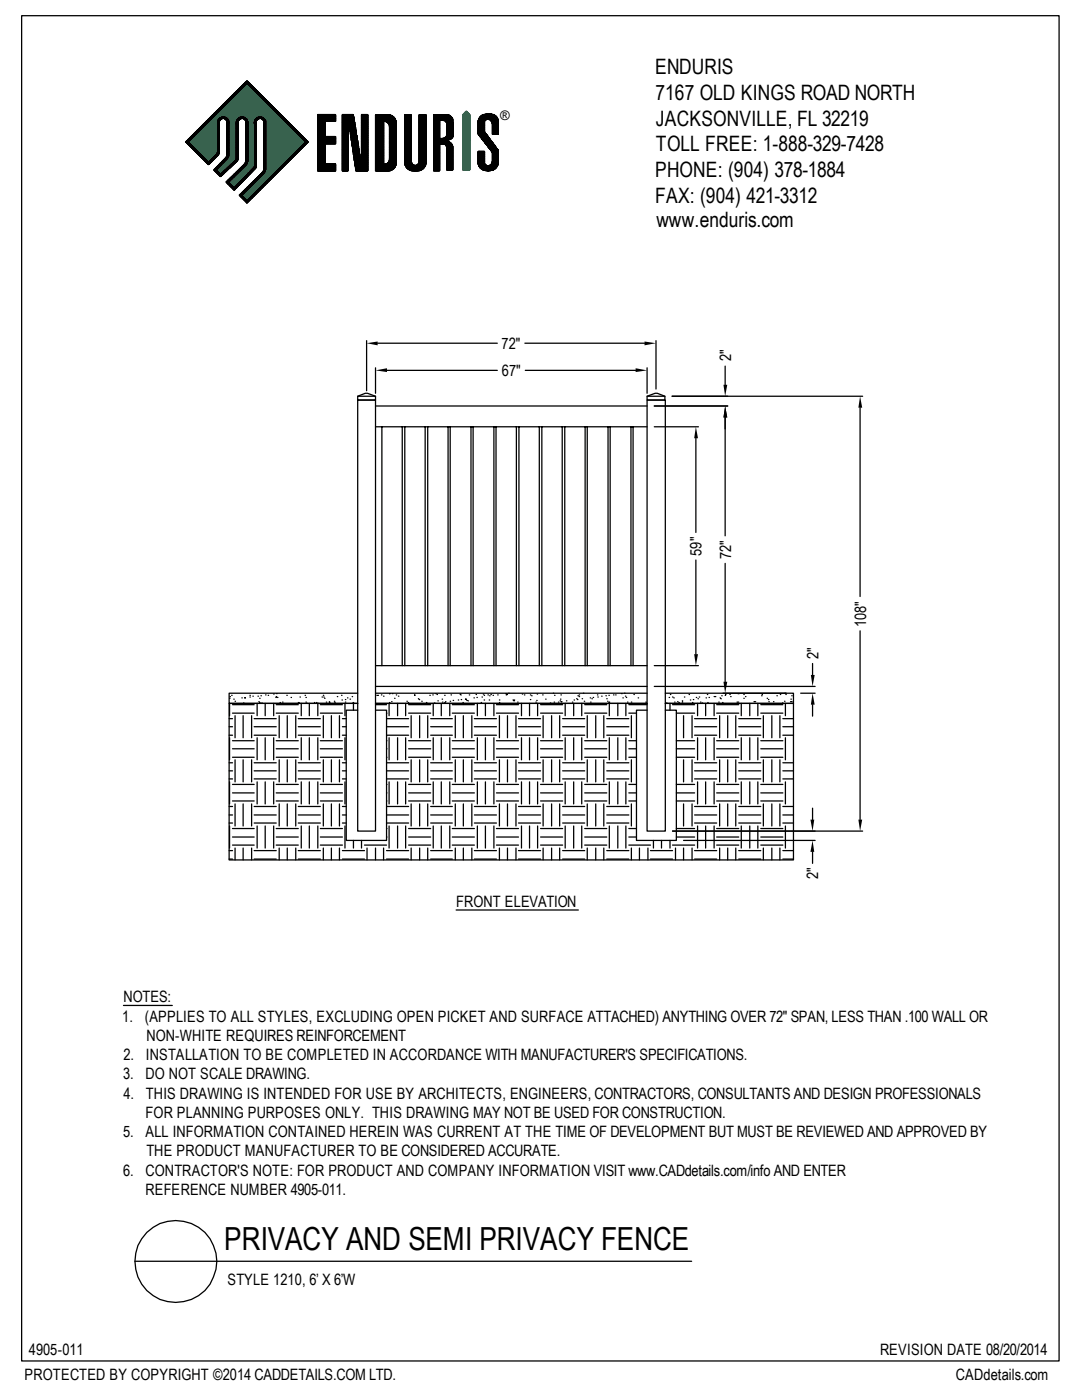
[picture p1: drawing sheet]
<svg xmlns="http://www.w3.org/2000/svg" width="216mm" height="279mm" viewBox="0 0 216 279" stroke-linecap="round" stroke-linejoin="round" font-family="sans-serif">
<defs><g id="words">
<text font-size="6.3" x="44.7" y="249.5">PRIVACY AND SEMI PRIVACY FENCE</text>
<g font-size="4.2">
<text x="130.7" y="14.7">ENDURIS</text>
<text x="130.8" y="19.9">7167 OLD KINGS ROAD NORTH</text>
<text x="130.9" y="25.1">JACKSONVILLE, FL 32219</text>
<text x="130.7" y="35.3">PHONE: (904) 378-1884</text>
<text x="130.9" y="30.1">TOLL FREE: 1-888-329-7428</text>
<text x="130.7" y="40.5">FAX: (904) 421-3312</text>
<text x="131" y="45.3">www.enduris.com</text>
</g>
<g font-size="3.1">
<text x="100.1" y="69.7">72&quot;</text>
<text x="100.2" y="75">67&quot;</text>
<text x="145.9" y="72.1" transform="rotate(-90 145.9 72.1)">2&quot;</text>
<text x="140" y="110.9" transform="rotate(-90 140 110.9)">59&quot;</text>
<text x="145.9" y="111.6" transform="rotate(-90 145.9 111.6)">72&quot;</text>
<text x="172.8" y="125.2" transform="rotate(-90 172.8 125.2)">108&quot;</text>
<text x="163.3" y="131.5" transform="rotate(-90 163.3 131.5)">2&quot;</text>
<text x="163.2" y="175.5" transform="rotate(-90 163.2 175.5)">2&quot;</text>
<text x="91" y="180.9">FRONT ELEVATION</text>
<text x="24.4" y="203.9">1.</text>
<text x="24.6" y="200.1">NOTES:</text>
<text x="28.9" y="203.9">(APPLIES TO ALL STYLES, EXCLUDING OPEN PICKET AND SURFACE ATTACHED) ANYTHING OVER 72&quot; SPAN, LESS THAN .100 WALL OR</text>
<text x="29.2" y="207.7">NON-WHITE REQUIRES REINFORCEMENT</text>
<text x="24.6" y="215.4">3.</text>
<text x="24.6" y="211.6">2.</text>
<text x="29" y="215.4">DO NOT SCALE DRAWING.</text>
<text x="29.1" y="211.6">INSTALLATION TO BE COMPLETED IN ACCORDANCE WITH MANUFACTURER'S SPECIFICATIONS.</text>
<text x="24.6" y="219.3">4.</text>
<text x="29.1" y="219.3">THIS DRAWING IS INTENDED FOR USE BY ARCHITECTS, ENGINEERS, CONTRACTORS, CONSULTANTS AND DESIGN PROFESSIONALS</text>
<text x="24.6" y="226.9">5.</text>
<text x="29" y="223.1">FOR PLANNING PURPOSES ONLY. THIS DRAWING MAY NOT BE USED FOR CONSTRUCTION.</text>
<text x="29" y="226.9">ALL INFORMATION CONTAINED HEREIN WAS CURRENT AT THE TIME OF DEVELOPMENT BUT MUST BE REVIEWED AND APPROVED BY</text>
<text x="29.2" y="230.8">THE PRODUCT MANUFACTURER TO BE CONSIDERED ACCURATE.</text>
<text x="24.6" y="234.6">6.</text>
<text x="29" y="238.5">REFERENCE NUMBER 4905-011.</text>
<text x="29" y="234.6">CONTRACTOR'S NOTE: FOR PRODUCT AND COMPANY INFORMATION VISIT www.CADdetails.com/info AND ENTER</text>
<text x="45.4" y="256.5">STYLE 1210, 6’ X 6’W</text>
<text x="4.9" y="275.4">PROTECTED BY COPYRIGHT ©2014 CADDETAILS.COM LTD.</text>
<text x="5.8" y="270.3">4905-011</text>
<text x="175.6" y="270.3">REVISION DATE 08/20/2014</text>
<text x="190.8" y="275.4">CADdetails.com</text>
</g>
<text font-size="2.6" x="99.8" y="23.9">®</text>
</g></defs>
<g fill="none" stroke="#000" stroke-width=".25">
<path d="M4.3 3.1h207v268.5h-207zM45.4 20h.5M45.5 19.9h.5M45.6 19.8h.5M45.6 19.7h.5M45.7 19.6h.5M45.8 19.6h.5M45.9 19.5h.5M46 19.4h.5M46.1 19.3h.5M46.1 19.2h.6M46.2 19.1h.5"/>
<path d="M46.3 19h.5M46.4 19h.5M46.6 18.8h.5M46.6 18.9h.4M46.7 18.7h.5M46.7 18.6h.5M46.8 18.5h.5M46.9 18.5h.5M47 18.4h.5M47.1 18.3h.5M47.2 18.2h.5M47.2 18.1h.6"/>
<path d="M47.4 17.9h.5M47.4 18h.4M47.5 17.9h.5M47.6 17.8h.5M47.8 17.6h.5M47.8 17.7h.4M47.8 17.5h.5M47.9 17.4h.5M48 17.4h.5M48.2 17.2h.5M48.2 17.3h.4M48.3 17.1h.5"/>
<path d="M48.3 17h.6M48.5 16.8h.5M48.5 16.9h.4M48.6 16.8h.5M48.7 16.7h.5M48.9 16.5h.8M48.9 16.6h.9M48.9 16.4h.7M49 16.3h.5M49.2 16.3h.2M49.3 16.2h.1M49.3 16.2l-12.2 12.2"/>
<path d="M49.3 16.2l12.1 12.2-12.1 12.1-1.5-1.6 4.4-4.4M49.4 16.7h.5M49.4 16.8h.6M49.5 16.8h.5M49.6 16.9h.5M49.7 17h.5M49.8 17.1h.5M49.9 17.2h.5M50 17.3h.5M50 17.4h.5M50.1 17.4h.5M50.2 17.5h.5"/>
<path d="M50.3 17.6h.5M50.4 17.7h.5M50.5 17.8h.5M50.5 17.9h.6M50.6 17.9h.5M50.7 18h.5M50.8 18.1h.5M50.9 18.2h.5M51 18.3h.5M51.1 18.4h.5M51.1 18.5h.5M51.2 18.5h.5"/>
<path d="M51.3 18.6h.5M51.4 18.7h.5M51.5 18.8h.5M51.6 18.9h.5M51.6 19h.6M51.7 19h.5M51.8 19.1h.5M51.9 19.2h.5M52 19.3h.5M52.1 19.4h.5M52.2 19.5h.5M52.2 19.6h.5"/>
<path d="M52.3 19.6h.5M52.4 19.7h.5M52.5 19.8h.5M52.6 19.9h.5M52.7 20h.5M37.1 28.3h.5M37.1 28.4h.5M37.2 28.2h.5M37.2 28.4h.5M37.3 28.1h.5M37.3 28.5h.5M37.3 28h.5"/>
<path d="M37.3 28.6h.5M37.4 27.9h.5M37.4 28.7h.5M37.5 27.9h.5M37.5 28.8h.5M37.6 27.8h.5M37.6 28.9h.5M37.7 27.7h.5M37.7 29h.5M37.8 27.6h.5M37.8 29h.5M37.8 27.5h.6"/>
<path d="M37.8 29.1h.6M37.9 27.4h.5M37.9 29.2h.5M38 27.3h.5M38 29.3h.5M38.1 27.3h.5M38.1 29.4h.5M38.2 27.2h.5M38.2 29.5h.5M38.3 27.1h.5M38.3 29.5h.5M38.4 27h.5"/>
<path d="M38.4 29.6h.5M38.4 26.9h.5M38.4 29.7h.5M38.5 26.8h.5M38.5 29.8h.5M38.6 26.8h.5M38.6 29.9h.5M38.7 26.7h.5M38.7 30h.5M38.8 26.6h.5M38.8 30.1h.5M38.9 26.5h.5"/>
<path d="M38.9 30.1h.5M38.9 26.4h.6M38.9 30.2h.6M39 26.3h.5M39 30.3h.5M39.1 26.2h.5M39.1 30.4h.5M39.2 26.2h.5M39.2 30.5h.5M39.3 26.1h.5M39.3 30.6h.5M39.4 26h.5"/>
<path d="M39.4 30.6h.5M39.5 25.9h.5M39.5 30.7h.5M39.5 25.8h.5M39.5 30.8h.5M39.6 25.7h.5M39.6 30.9h.5M39.7 25.7h.5M39.7 31h.5M39.8 25.6h.5M39.8 31.1h.5M39.9 25.5h.5"/>
<path d="M39.9 31.2h.5M40 25.4h.5M40 31.2h.5M40 25.3h.6M40 31.3h.6M40.1 25.2h.5M40.1 31.4h.5M40.2 25.1h.5M40.2 31.5h.5M40.3 25.1h.5M40.3 31.6h.5M40.4 25h.5"/>
<path d="M40.4 31.7h.5M40.5 24.9h.5M40.5 31.7h.5M40.6 24.8h.5M40.6 31.8h.5M40.6 24.7h.5M40.6 31.9h.5M40.7 24.6h.5M40.7 32h.5M40.8 24.6h.5M40.8 32.1h.5M40.9 24.5h.5"/>
<path d="M40.9 32.2h.5M41 24.4h.5M41 32.3h.5M41.1 24.3h.5M41.1 32.3h.5M41.1 24.2h.6M41.1 32.4h1M41.2 24.1h.5M41.2 32.5h.8M41.3 24h.5M41.3 32.6h.6M41.4 24h.5"/>
<path d="M41.4 32.7h.4M41.5 23.9h.5M41.5 32.8h.2M41.6 23.8h.5M41.7 23.7h.5M41.7 32.3h.5M41.7 23.6h.5M41.8 23.5h.5M41.8 32.2h.5M41.9 23.5h.5M41.9 32.1h.5M42 23.4h.5"/>
<path d="M42 32h.5M42.1 23.3h.5M42.1 31.9h.5M42.2 23.2h.5M42.2 31.8h.5M42.2 23.1h.6M42.2 31.7h.6M42.3 23h.5M42.3 31.7h.5M42.4 22.9h.5M42.4 31.6h.5M42.5 31.5h.5"/>
<path d="M42.6 22.8h.5M42.6 22.9h.4M42.6 31.4h.5M42.7 22.7h.5M42.7 31.3h.5M42.8 22.6h.5M42.8 31.2h.5M42.8 33.8h.5M42.8 33.9h.4M42.8 34h.4M42.8 34h.5M42.8 22.5h.5"/>
<path d="M42.8 33.7h.5M42.8 34.1h.5M42.9 22.4h.5M42.9 31.1h.5M42.9 33.6h.5M42.9 34.2h.5M43 22.4h.5M43 31h.5M43 31l-1.4 1.4-4.2-4 11.9-11.9 11.7 11.9-11.7 11.6-1.1-1.1M43.1 22.3h.5M43.1 30.9h.5M43.1 33.4h.5"/>
<path d="M43.1 33.5h.4M43.1 34.3h.4M43.1 34.4h.5M43.2 22.2h.5M43.2 30.8h.4M43.2 33.4h.5M43.2 34.5h.5M43.3 22.1h.5M43.3 30.6h.4M43.3 30.7h.4M43.3 33.3h.5M43.3 34.5h.5"/>
<path d="M43.3 22h.6M43.3 30.5h.5M43.3 33.2h.6M43.4 30.2l-.1 .4-.3 .4M43.4 24.6a1.08 1.08 0 0 1 1.1-1.3 1.08 1.08 0 0 1 1.1 1.3l-.1 6.6-.3 .5-2.1 2.3 .8 .8 3.1-2.7 .2-.5M43.4 21.9h.5M43.4 24.1h.5M43.4 24.2h.4M43.4 24.3h.4M43.4 24.4h.4M43.4 24.5h.4M43.4 24.6h.4"/>
<path d="M43.4 24.7h.4M43.4 24.8h.4M43.4 24.9h.4M43.4 25h.4M43.4 25.1h.4M43.4 25.2h.4M43.4 25.3h.4M43.4 25.4h.4M43.4 25.5h.4M43.4 25.6h.4M43.4 25.7h.4M43.4 25.8h.4"/>
<path d="M43.4 25.9h.4M43.4 26h.4M43.4 26.1h.4M43.4 26.2h.4M43.4 26.3h.4M43.4 26.4h.4M43.4 26.5h.4M43.4 26.6h.4M43.4 26.7h.4M43.4 26.8h.4M43.4 26.9h.4M43.4 27h.4"/>
<path d="M43.4 27.1h.4M43.4 27.2h.4M43.4 27.3h.4M43.4 27.4h.4M43.4 27.5h.4M43.4 27.6h.4M43.4 27.7h.4M43.4 27.8h.4M43.4 27.9h.4M43.4 28h.4M43.4 28.1h.4M43.4 28.2h.4"/>
<path d="M43.4 28.3h.4M43.4 28.4h.4M43.4 28.5h.4M43.4 28.6h.4M43.4 28.7h.4M43.4 28.8h.4M43.4 28.9h.4M43.4 29h.4M43.4 29.1h.4M43.4 29.2h.4M43.4 29.3h.4M43.4 29.4h.4"/>
<path d="M43.4 29.5h.4M43.4 29.6h.4M43.4 29.7h.4M43.4 29.8h.4M43.4 29.9h.4M43.4 30h.4M43.4 30.1h.4M43.4 30.2h.4M43.4 30.3h.4M43.4 30.4h.4M43.4 33.1h.5M43.4 34.6h.5"/>
<path d="M43.4 34.7h.5M43.4 24.6v5.6M43.5 21.8h.5M43.5 24h.4M43.5 33h.5M43.5 34.8h1M43.6 21.8h.5M43.6 23.8h.5M43.6 23.9h.4M43.6 32.9h.5M43.6 34.9h.8M43.7 21.7h.5"/>
<path d="M43.7 23.7h.6M43.7 32.9h.5M43.8 21.6h.5M43.8 23.6h1.5M43.8 32.8h.5M43.8 35h.5M43.8 35.1h.4M43.9 21.5h.5M43.9 23.5h1.3M43.9 32.7h.5M43.9 35.1h.2M43.9 32.6h.5"/>
<path d="M43.9 35.2h.1M44 21.3h.5M44 21.4h.4M44 23.5h1M44 32.5h.5M44 34.7h.6M44.1 21.3h.5M44.1 32.4h.5M44.2 21.2h.5M44.2 23.4h.7M44.2 32.3h.5M44.2 34.6h.5"/>
<path d="M44.3 21.1h.5M44.3 32.3h.5M44.3 34.5h.5M44.4 21h.5M44.4 32.2h.5M44.4 34.5h.5M44.4 20.9h.6M44.4 32.1h.6M44.4 34.4h.6M44.5 20.8h.5M44.5 32h.5M44.5 34.3h.5"/>
<path d="M44.6 20.7h.5M44.6 31.9h.4M44.6 34.2h.5M44.7 20.7h.5M44.7 31.8h.5M44.7 34.1h.5M44.8 20.6h.5M44.8 23.7h.6M44.8 31.7h.5M44.8 34h.5M44.9 20.5h.5M44.9 31.7h.4"/>
<path d="M44.9 34h.5M45 20.4h.5M45 23.8h.5M45 31.6h.4M45 33.9h.5M45 20.3h.6M45 23.9h.6M45 31.5h.5M45 31.5l-2.3 2.5 1.2 1.2M45.1 20.2h.5M45.1 24h.5M45.1 31.3h.5"/>
<path d="M45.1 31.4h.4M45.1 33.8h.5M45.1 36.3h.5M45.2 20.2h.5M45.2 24h.4M45.2 31.2h.4M45.2 33.7h.4M45.2 36.2h.5M45.2 36.4h.4M45.3 24.2l-.6-.6-.5 .1-.5 .6v5.9l-.3 .8-1.8 1.9-4.5-4.5M45.3 30.6v.5l-.3 .4M45.3 20.1h.5"/>
<path d="M45.3 24.1h.3M45.3 24.2h.3M45.3 24.3h.3M45.3 24.4h.3M45.3 24.5h.4M45.3 24.6h.3M45.3 24.7h.3M45.3 24.8h.3M45.3 24.9h.3M45.3 25h.3M45.3 25.1h.3M45.3 25.2h.3"/>
<path d="M45.3 25.3h.3M45.3 25.4h.3M45.3 25.5h.3M45.3 25.6h.3M45.3 25.7h.3M45.3 25.8h.3M45.3 25.9h.3M45.3 26h.3M45.3 26.1h.3M45.3 26.2h.3M45.3 26.3h.3M45.3 26.4h.3"/>
<path d="M45.3 26.5h.3M45.3 26.6h.3M45.3 26.7h.3M45.3 26.8h.3M45.3 26.9h.3M45.3 27h.3M45.3 27.1h.3M45.3 27.2h.3M45.3 27.3h.3M45.3 27.4h.3M45.3 27.5h.3M45.3 27.6h.3"/>
<path d="M45.3 27.7h.3M45.3 27.8h.3M45.3 27.9h.3M45.3 28h.3M45.3 28.1h.3M45.3 28.2h.3M45.3 28.3h.3M45.3 28.4h.3M45.3 28.5h.3M45.3 28.6h.3M45.3 28.7h.3M45.3 28.8h.3"/>
<path d="M45.3 28.9h.3M45.3 29h.3M45.3 29.1h.3M45.3 29.2h.3M45.3 29.3h.3M45.3 29.4h.3M45.3 29.5h.3M45.3 29.6h.3M45.3 29.7h.3M45.3 29.8h.3M45.3 29.9h.3M45.3 30h.3"/>
<path d="M45.3 30.1h.3M45.3 30.2h.3M45.3 30.3h.3M45.3 30.4h.3M45.3 30.5h.3M45.3 30.6h.3M45.3 30.7h.3M45.3 30.8h.3M45.3 30.9h.3M45.3 31h.3M45.3 31.1h.3M45.3 33.6h.5"/>
<path d="M45.3 36.2h.5M45.3 36.5h.4M45.3 24.2v6.4M45.4 33.5h.5M45.4 36.1h.5M45.4 36.6h.5M45.5 33.4h.5M45.5 36h.5M45.5 36.7h.4M45.5 36.7h.5M45.6 33.4h.5M45.6 35.9h.5"/>
<path d="M45.6 33.3h.5M45.6 35.8h.5M45.6 36.8h.5M45.7 33.2h.5M45.7 35.7h.5M45.7 36.9h.5M45.8 33.1h.5M45.8 35.6h.5M45.8 37h.4M45.8 37.1h.5M45.9 33h.5M45.9 35.6h.5"/>
<path d="M46 32.9h.5M46 35.5h.5M46 37.2h.4M46.1 32.9h.5M46.1 37.3h.5M46.1 32.8h.6M46.1 35.3h.6M46.1 35.4h.5M46.1 37.4h.6M46.2 32.7h.5M46.2 35.2h.6M46.3 32.6h.5"/>
<path d="M46.3 37.5h.9M46.4 35.1h.4M46.4 37.6h.7M46.5 32.5h.5M46.5 35.1h.4M46.5 37.7h.5M46.5 37.8h.5M46.6 32.4h.4M46.6 35h.4M46.7 32.3h.5M46.7 34.9h.5M46.7 37.8h.1"/>
<path d="M46.7 37.9h.1M46.7 34.7h.6M46.7 34.8h.5M46.8 32.2h.5M46.8 37.4h.5M46.9 32.1h.4M46.9 34.6h.4M46.9 37.3h.5M46.9 37.3h.4M47 32h.4M47 34.5h.5M47.1 31.8h.4"/>
<path d="M47.1 31.9h.3M47.1 34.5h.5M47.1 37.1h.5M47.1 37.2h.4M47.2 24.7h.1M47.2 24.2h.4M47.2 24.3h.3M47.2 24.4h.3M47.2 24.5h.3M47.2 24.6h.3M47.2 24.8h.3M47.2 24.9h.3"/>
<path d="M47.2 25h.3M47.2 25.1h.3M47.2 25.2h.3M47.2 25.3h.3M47.2 25.4h.3M47.2 25.5h.3M47.2 25.6h.3M47.2 25.7h.3M47.2 25.8h.3M47.2 25.9h.3M47.2 26h.3M47.2 26.1h.3"/>
<path d="M47.2 26.2h.3M47.2 26.3h.3M47.2 26.4h.3M47.2 26.5h.3M47.2 26.6h.3M47.2 26.7h.3M47.2 26.8h.3M47.2 26.9h.3M47.2 27h.3M47.2 27.1h.3M47.2 27.2h.3M47.2 27.3h.3"/>
<path d="M47.2 27.4h.3M47.2 27.5h.3M47.2 27.6h.3M47.2 27.7h.3M47.2 27.8h.3M47.2 27.9h.3M47.2 28h.3M47.2 28.1h.3M47.2 28.2h.3M47.2 28.3h.3M47.2 28.4h.3M47.2 28.5h.3"/>
<path d="M47.2 28.6h.3M47.2 28.7h.3M47.2 28.8h.3M47.2 28.9h.3M47.2 29h.3M47.2 29.1h.3M47.2 29.2h.3M47.2 29.3h.3M47.2 29.4h.3M47.2 29.5h.3M47.2 29.6h.3M47.2 29.7h.3"/>
<path d="M47.2 29.8h.3M47.2 29.9h.3M47.2 30h.3M47.2 30.1h.3M47.2 30.2h.3M47.2 30.3h.3M47.2 30.4h.3M47.2 30.5h.3M47.2 30.6h.3M47.2 30.7h.3M47.2 30.8h.3M47.2 30.9h.3"/>
<path d="M47.2 31h.3M47.2 31.1h.3M47.2 31.2h.3M47.2 31.3h.3M47.2 31.4h.3M47.2 31.5h.3M47.2 31.6h.3M47.2 31.7h.3M47.2 34.4h.5M47.2 37h.5M47.2 24h.5M47.2 24.1h.4"/>
<path d="M47.2 34.3h.5M47.2 36.9h.6M47.3 23.9h.5M47.3 24h.4M47.3 34.2h.5M47.4 23.8h.5M47.4 34.1h.5M47.4 36.7h.5M47.4 36.8h.4M47.5 24.7h-.3a1.12 1.12 0 0 1 1-1.4 1.12 1.12 0 0 1 1.2 1.3l-.1 7.9-.4 .5-3.3 3.3 1.1 1.2 3.9-4.1M47.5 23.7h.6M47.5 24.6h-.3v7"/>
<path d="M47.5 34h.5M47.5 36.7h.5M47.6 23.6h1.5M47.6 34h.5M47.6 36.6h.5M47.7 23.5h1.2M47.7 33.9h.5M47.7 36.5h.5M47.8 33.8h.5M47.8 36.4h.5M47.8 23.5h1.1M47.8 33.7h.5"/>
<path d="M47.8 36.3h.5M47.8 38.9h.5M47.8 39h.5M47.9 33.6h.5M47.9 36.2h.5M47.9 38.8h.5M47.9 39.1h.4M48 23.4h.6M48 33.5h.5M48 36.2h.5M48 38.7h.5M48 39.2h.5"/>
<path d="M48.1 33.4h.5M48.1 36.1h.5M48.1 39.3h.5M48.2 33.4h.5M48.2 36h.5M48.2 38.5h.5M48.2 38.6h.4M48.2 39.4h.4M48.3 33.3h.5M48.3 35.9h.5M48.3 38.4h.5M48.3 39.5h.5"/>
<path d="M48.3 33.2h.6M48.3 35.8h.6M48.3 38.4h.6M48.3 39.5h.6M48.4 33.1h.5M48.4 35.7h.5M48.4 39.6h.5M48.5 23.7h.7M48.5 33h.5M48.5 35.6h.5M48.5 38.2h.5M48.5 38.3h.4"/>
<path d="M48.5 39.7h.4M48.6 32.9h.5M48.6 35.6h.5M48.6 38.1h.5M48.6 39.8h.5M48.7 32.9h.5M48.7 35.5h.5M48.7 38h.5M48.7 39.9h.5M48.8 23.8h.5M48.8 32.8h.4M48.8 35.4h.5"/>
<path d="M48.8 40h.5M48.8 32.8l-3.7 3.5M48.9 23.9h.4M48.9 32.7h.4M48.9 35.3h.5M48.9 37.9h.4M48.9 24h.5M48.9 32.5h.5M48.9 32.6h.4M48.9 35.2h.5M48.9 37.8h.5M49 24h.4"/>
<path d="M49 24.1h.4M49 32.3h.4M49 32.4h.4M49 35.1h.4M49.1 24.3l-.2-.4a.9 .9 0 0 0-1.5 .4l-.1 7.6-.1 .4-3.3 2.9M49.1 24.2h.3M49.1 24.3h.3M49.1 24.4h.3M49.1 24.5h.3M49.1 24.6h.3M49.1 24.7h.3M49.1 24.8h.3"/>
<path d="M49.1 24.9h.3M49.1 25h.3M49.1 25.1h.3M49.1 25.2h.3M49.1 25.3h.3M49.1 25.4h.3M49.1 25.5h.3M49.1 25.6h.3M49.1 25.7h.3M49.1 25.8h.3M49.1 25.9h.3M49.1 26h.3"/>
<path d="M49.1 26.1h.3M49.1 26.2h.3M49.1 26.3h.3M49.1 26.4h.3M49.1 26.5h.3M49.1 26.6h.3M49.1 26.7h.3M49.1 26.8h.3M49.1 26.9h.3M49.1 27h.3M49.1 27.1h.3M49.1 27.2h.3"/>
<path d="M49.1 27.3h.3M49.1 27.4h.3M49.1 27.5h.3M49.1 27.6h.3M49.1 27.7h.3M49.1 27.8h.3M49.1 27.9h.3M49.1 28h.3M49.1 28.1h.3M49.1 28.2h.3M49.1 28.3h.3M49.1 28.4h.3"/>
<path d="M49.1 28.5h.3M49.1 28.6h.3M49.1 28.7h.3M49.1 28.8h.3M49.1 28.9h.3M49.1 29h.3M49.1 29.1h.3M49.1 29.2h.3M49.1 29.3h.3M49.1 29.4h.3M49.1 29.5h.3M49.1 29.6h.3"/>
<path d="M49.1 29.7h.3M49.1 29.8h.3M49.1 29.9h.3M49.1 30h.3M49.1 30.1h.3M49.1 30.2h.3M49.1 30.3h.3M49.1 30.4h.3M49.1 30.5h.3M49.1 30.6h.3M49.1 30.7h.3M49.1 30.8h.3"/>
<path d="M49.1 30.9h.3M49.1 31h.3M49.1 31.1h.3M49.1 31.2h.3M49.1 31.3h.3M49.1 31.4h.3M49.1 31.5h.3M49.1 31.6h.3M49.1 31.7h.3M49.1 31.8h.3M49.1 31.9h.3M49.1 32h.3"/>
<path d="M49.1 32.1h.3M49.1 32.2h.3M49.1 32.3h.3M49.1 35.1h.5M49.1 37.7h.4M49.1 24.3v7.8M49.1 32.1l-.3 .7M49.2 35h.4M49.2 37.6h.4M49.3 34.9h.4M49.3 37.4h.6M49.3 37.5h.4"/>
<path d="M49.4 34.8h.4M49.4 37.3h.5M49.4 40h.5M49.4 34.7h.6M49.4 37.3h.6M49.4 39.9h.6M49.5 34.5h.5M49.5 34.6h.5M49.5 39.8h.5M49.6 37.1h.6M49.6 37.2h.4M49.6 39.7h.4"/>
<path d="M49.7 34.5h.4M49.7 37h.5M49.7 39.6h.5M49.8 34.3h.5M49.8 34.4h.4M49.8 36.9h.5M49.8 39.5h.5M49.9 34.2h.5M49.9 39.5h.5M50 36.7h.5M50 36.8h.4M50 39.4h.5"/>
<path d="M50 34h.5M50 34.1h.5M50 39.3h.5M50.1 34h.5M50.1 36.6h.5M50.1 39.2h.5M50.2 33.9h.5M50.2 39.1h.5M50.3 33.8h.5M50.3 36.5h.4M50.3 39h.5M50.4 33.7h.5"/>
<path d="M50.4 36.3h.6M50.4 36.4h.4M50.4 38.9h.5M50.5 33.6h.5M50.5 38.9h.5M50.5 33.5h.6M50.5 36.2h.6M50.5 36.2h.5M50.5 38.8h.6M50.6 33.4h.5M50.6 38.7h.5M50.7 24.4h.4"/>
<path d="M50.7 24.5h.4M50.7 24.6h.4M50.7 33.3h.4M50.7 33.4h.4M50.7 36.1h.4M50.7 38.6h.5M50.8 24.7v-.5a1.09 1.09 0 0 1 1.3-.7 1.09 1.09 0 0 1 .8 1.2M50.8 24h.4M50.8 24.1h.3M50.8 24.2h.3M50.8 24.3h.3M50.8 24.7h.3"/>
<path d="M50.8 24.8h.3M50.8 24.9h.3M50.8 25h.3M50.8 25.1h.3M50.8 25.2h.3M50.8 25.3h.3M50.8 25.4h.3M50.8 25.5h.3M50.8 25.6h.3M50.8 25.7h.3M50.8 25.8h.3M50.8 25.9h.3"/>
<path d="M50.8 26h.3M50.8 26.1h.3M50.8 26.2h.3M50.8 26.3h.3M50.8 26.4h.3M50.8 26.5h.3M50.8 26.6h.3M50.8 26.7h.3M50.8 26.8h.3M50.8 26.9h.3M50.8 27h.3M50.8 27.1h.3"/>
<path d="M50.8 27.2h.3M50.8 27.3h.3M50.8 27.4h.3M50.8 27.5h.3M50.8 27.6h.3M50.8 27.7h.3M50.8 27.8h.3M50.8 27.9h.3M50.8 28h.3M50.8 28.1h.3M50.8 28.2h.3M50.8 28.3h.3"/>
<path d="M50.8 28.4h.3M50.8 28.5h.3M50.8 28.6h.3M50.8 28.7h.3M50.8 28.8h.3M50.8 28.9h.3M50.8 29h.3M50.8 29.1h.3M50.8 29.2h.3M50.8 29.3h.3M50.8 29.4h.3M50.8 29.5h.3"/>
<path d="M50.8 29.6h.3M50.8 29.7h.3M50.8 29.8h.3M50.8 29.9h.3M50.8 30h.3M50.8 30.1h.3M50.8 30.2h.3M50.8 30.3h.3M50.8 30.4h.3M50.8 30.5h.3M50.8 30.6h.3M50.8 30.7h.3"/>
<path d="M50.8 30.8h.3M50.8 30.9h.3M50.8 31h.3M50.8 31.1h.3M50.8 31.2h.3M50.8 31.3h.3M50.8 31.4h.3M50.8 31.5h.3M50.8 31.6h.3M50.8 31.7h.3M50.8 31.8h.3M50.8 31.9h.3"/>
<path d="M50.8 32h.3M50.8 32.1h.3M50.8 32.2h.3M50.8 32.3h.3M50.8 32.4h.3M50.8 32.5h.3M50.8 32.6h.3M50.8 32.7h.3M50.8 32.8h.3M50.8 32.9h.3M50.8 33h.3M50.8 33.1h.3"/>
<path d="M50.8 33.2h.3M50.8 36h.5M50.8 38.5h.5M50.8 24.7v8.5M50.8 33.2l-.2 .2M50.9 23.9h.5M50.9 24h.4M50.9 35.8h.5M50.9 35.9h.4M50.9 38.4h.5M51 23.8h.5M51 38.4h.5"/>
<path d="M51.1 23.7h.5M51.1 35.7h.4M51.1 38.3h.5M51.1 23.6h1.6M51.1 35.6h.5M51.1 38.2h.5M51.2 23.5h1.4M51.2 35.5h.5M51.2 35.6h.4M51.2 38.1h.5M51.3 38h.5M51.4 23.5h1"/>
<path d="M51.4 35.4h.4M51.4 37.9h.5M51.5 35.3h.4M51.5 37.8h.5M51.6 23.4h.6M51.6 35.2h.5M51.6 37.8h.5M51.6 35.1h.5M51.6 37.7h.6M51.7 35.1h.5M51.7 37.6h.5M51.8 35h.4"/>
<path d="M51.8 37.5h.5M51.9 34.9h.5M51.9 37.4h.5M52 34.7h.5M52 34.8h.4M52 37.3h.5M52.1 37.3h.5M52.2 23.7h.5M52.2 34.6h.4M52.2 37.2h.5M52.2 34.5h.5M52.2 37.1h.5"/>
<path d="M52.3 23.8h.5M52.3 34.4h.5M52.3 34.5h.4M52.3 37h.5M52.4 23.9h.5M52.4 36.9h.5M52.5 24h.4M52.5 34.2h.4M52.5 34.3h.3M52.5 36.8h.5M52.6 24h.4M52.6 34h.3"/>
<path d="M52.6 34.1h.3M52.6 36.7h.5M52.7 24.3l-.2-.4a.9 .9 0 0 0-1.4 .4v9l-.3 .4-4.1 4.2-1.6-1.6M52.7 33.6l-.1 .5-.4 .4M52.7 24.1h.3M52.7 24.2h.3M52.7 24.3h.3M52.7 24.4h.3M52.7 24.5h.3M52.7 24.6h.3M52.7 24.7h.3M52.7 24.8h.3"/>
<path d="M52.7 24.9h.3M52.7 25h.3M52.7 25.1h.3M52.7 25.2h.3M52.7 25.3h.3M52.7 25.4h.3M52.7 25.5h.3M52.7 25.6h.3M52.7 25.7h.3M52.7 25.8h.3M52.7 25.9h.3M52.7 26h.3"/>
<path d="M52.7 26.1h.3M52.7 26.2h.3M52.7 26.3h.3M52.7 26.4h.3M52.7 26.5h.3M52.7 26.6h.3M52.7 26.7h.3M52.7 26.8h.3M52.7 26.9h.3M52.7 27h.3M52.7 27.1h.3M52.7 27.2h.3"/>
<path d="M52.7 27.3h.3M52.7 27.4h.3M52.7 27.5h.3M52.7 27.6h.3M52.7 27.7h.3M52.7 27.8h.3M52.7 27.9h.3M52.7 28h.3M52.7 28.1h.3M52.7 28.2h.3M52.7 28.3h.3M52.7 28.4h.3"/>
<path d="M52.7 28.5h.3M52.7 28.6h.3M52.7 28.7h.3M52.7 28.8h.3M52.7 28.9h.3M52.7 29h.3M52.7 29.1h.3M52.7 29.2h.3M52.7 29.3h.3M52.7 29.4h.3M52.7 29.5h.3M52.7 29.6h.3"/>
<path d="M52.7 29.7h.3M52.7 29.8h.3M52.7 29.9h.3M52.7 30h.3M52.7 30.1h.3M52.7 30.2h.3M52.7 30.3h.3M52.7 30.4h.3M52.7 30.5h.3M52.7 30.6h.3M52.7 30.7h.3M52.7 30.8h.3"/>
<path d="M52.7 30.9h.3M52.7 31h.3M52.7 31.1h.3M52.7 31.2h.3M52.7 31.3h.3M52.7 31.4h.3M52.7 31.5h.3M52.7 31.6h.3M52.7 31.7h.3M52.7 31.8h.3M52.7 31.9h.3M52.7 32h.3"/>
<path d="M52.7 32.1h.3M52.7 32.2h.3M52.7 32.3h.3M52.7 32.4h.3M52.7 32.5h.3M52.7 32.6h.3M52.7 32.7h.3M52.7 32.8h.3M52.7 32.9h.3M52.7 33h.3M52.7 33.1h.3M52.7 33.2h.3"/>
<path d="M52.7 33.3h.3M52.7 33.4h.3M52.7 33.5h.3M52.7 33.6h.3M52.7 33.7h.3M52.7 33.8h.3M52.7 33.9h.3M52.7 34h.2M52.7 36.7h.5M52.7 24.3v9.3M52.7 20.1h.6M52.7 36.6h.6"/>
<path d="M52.8 20.2h.5M52.8 36.5h.5M52.9 24.6v9l-.2 .6-.3 .5-4.2 4.3M52.9 20.2h.5M52.9 36.4h.5M53 20.3h.5M53 36.3h.5M53.1 20.4h.5M53.1 36.2h.5M53.2 20.5h.5M53.2 36.2h.5M53.3 20.6h.5"/>
<path d="M53.3 36.1h.5M53.3 20.7h.5M53.3 36h.5M53.4 20.7h.5M53.4 35.9h.5M53.5 20.8h.5M53.5 35.8h.5M53.6 20.9h.5M53.6 35.7h.5M53.7 21h.5M53.7 35.6h.5M53.8 21.1h.5"/>
<path d="M53.8 35.6h.5M53.8 21.2h.6M53.8 35.5h.6M53.9 21.3h.5M53.9 35.4h.5M54 21.3h.5M54 35.3h.5M54.1 21.4h.5M54.1 35.2h.5M54.2 21.5h.5M54.2 35.1h.5M54.3 21.6h.5"/>
<path d="M54.3 35.1h.5M54.4 21.7h.5M54.4 35h.5M54.4 21.8h.5M54.4 34.9h.5M54.5 21.8h.5M54.5 34.8h.5M54.6 21.9h.5M54.6 34.7h.5M54.7 22h.5M54.7 34.6h.5M54.8 22.1h.5"/>
<path d="M54.8 34.5h.5M54.9 22.2h.5M54.9 34.5h.5M54.9 22.3h.6M54.9 34.4h.6M55 22.4h.5M55 34.3h.5M55.1 22.4h.5M55.1 34.2h.5M55.2 22.5h.5M55.2 34.1h.5M55.3 22.6h.5"/>
<path d="M55.3 34h.5M55.4 22.7h.5M55.4 34h.5M55.5 22.8h.5M55.5 33.9h.5M55.5 22.9h.5M55.5 33.8h.5M55.6 22.9h.5M55.6 33.7h.5M55.7 23h.5M55.7 33.6h.5M55.8 23.1h.5"/>
<path d="M55.8 33.5h.5M55.9 23.2h.5M55.9 33.4h.5M56 23.3h.5M56 33.4h.5M56 23.4h.6M56 33.3h.6M56.1 23.5h.5M56.1 33.2h.5M56.2 23.5h.5M56.2 33.1h.5M56.3 23.6h.5"/>
<path d="M56.3 33h.5M56.4 23.7h.5M56.4 32.9h.5M56.5 23.8h.5M56.5 32.9h.5M56.6 23.9h.5M56.6 32.8h.5M56.6 24h.5M56.6 32.7h.5M56.7 24h.5M56.7 32.6h.5M56.8 24.1h.5"/>
<path d="M56.8 32.5h.5M56.9 24.2h.5M56.9 32.4h.5M57 24.3h.5M57 32.3h.5M57.1 24.4h.5M57.1 32.3h.5M57.1 24.5h.6M57.1 32.2h.6M57.2 24.6h.5M57.2 32.1h.5M57.3 24.6h.5"/>
<path d="M57.3 32h.5M57.4 24.7h.5M57.4 31.9h.5M57.5 24.8h.5M57.5 31.8h.5M57.6 24.9h.5M57.6 31.7h.5M57.7 25h.5M57.7 31.7h.5M57.7 25.1h.6M57.7 31.6h.6M57.8 25.1h.5"/>
<path d="M57.8 31.5h.5M57.9 25.2h.5M57.9 31.4h.5M58 25.3h.5M58 31.3h.5M58.1 25.4h.5M58.1 31.2h.5M58.2 25.5h.5M58.2 31.2h.5M58.3 25.6h.5M58.3 31.1h.5M58.3 25.7h.5"/>
<path d="M58.3 31h.5M58.4 25.7h.5M58.4 30.9h.5M58.5 25.8h.5M58.5 30.8h.5M58.6 25.9h.5M58.6 30.7h.5M58.7 26h.5M58.7 30.6h.5M58.8 26.1h.5M58.8 30.6h.5M58.8 26.2h.6"/>
<path d="M58.8 30.5h.6M58.9 26.2h.5M58.9 30.4h.5M59 26.3h.5M59 30.3h.5M59.1 26.4h.5M59.1 30.2h.5M59.2 26.5h.5M59.2 30.1h.5M59.3 26.6h.5M59.3 30.1h.5M59.4 26.7h.5"/>
<path d="M59.4 30h.5M59.4 26.8h.5M59.4 29.9h.5M59.5 26.8h.5M59.5 29.8h.5M59.6 26.9h.5M59.6 29.7h.5M59.7 27h.5M59.7 29.6h.5M59.8 27.1h.5M59.8 29.5h.5M59.9 27.2h.5"/>
<path d="M59.9 29.5h.5M59.9 27.3h.6M59.9 29.4h.6M60 27.3h.5M60 29.3h.5M60.1 27.4h.5M60.1 29.2h.5M60.2 27.5h.5M60.2 29.1h.5M60.3 27.6h.5M60.3 29h.5M60.4 27.7h.5"/>
<path d="M60.4 29h.5M60.5 27.8h.5M60.5 28.9h.5M60.5 27.9h.5M60.5 28.8h.5M60.6 27.9h.5M60.6 28.7h.5M60.7 28h.5M60.7 28.6h.5M60.8 28.1h.5M60.8 28.5h.5M60.9 28.2h.5"/>
<path d="M60.9 28.4h.5M61 28.3h.5M61 28.4h.5M63.4 22.9h3.5v1.3h-2.1v3.1h2.1v1.4h-2.1v4h2.1v1.4h-3.5zM63.4 22.9h3.6M63.4 23h3.6M63.4 23.1h3.6M63.4 23.2h3.6M63.4 23.3h3.6M63.4 23.4h3.6M63.4 23.5h3.6M63.4 23.6h3.6"/>
<path d="M63.4 23.7h3.6M63.4 23.8h3.6M63.4 23.9h3.6M63.4 24h3.6M63.4 24.1h3.6M63.4 24.2h3.6M63.4 24.3h1.5M63.4 24.4h1.5M63.4 24.5h1.5M63.4 24.6h1.5M63.4 24.7h1.5M63.4 24.8h1.5"/>
<path d="M63.4 24.9h1.5M63.4 25h1.5M63.4 25.1h1.5M63.4 25.2h1.5M63.4 25.3h1.5M63.4 25.4h1.5M63.4 25.5h1.5M63.4 25.6h1.5M63.4 25.7h1.5M63.4 25.8h1.5M63.4 25.9h1.5M63.4 26h1.5"/>
<path d="M63.4 26.1h1.5M63.4 26.2h1.5M63.4 26.3h1.5M63.4 26.4h1.5M63.4 26.5h1.5M63.4 26.6h1.5M63.4 26.7h1.5M63.4 26.8h1.5M63.4 26.9h1.5M63.4 27h1.5M63.4 27.1h1.5M63.4 27.2h1.5"/>
<path d="M63.4 27.3h3.6M63.4 27.4h3.6M63.4 27.5h3.6M63.4 27.6h3.6M63.4 27.7h3.6M63.4 27.8h3.6M63.4 27.9h3.6M63.4 28h3.6M63.4 28.1h3.6M63.4 28.2h3.6M63.4 28.3h3.6M63.4 28.4h3.6"/>
<path d="M63.4 28.5h3.6M63.4 28.6h3.6M63.4 28.7h3.6M63.4 28.8h1.5M63.4 28.9h1.5M63.4 29h1.5M63.4 29.1h1.5M63.4 29.2h1.5M63.4 29.3h1.5M63.4 29.4h1.5M63.4 29.5h1.5M63.4 29.6h1.5"/>
<path d="M63.4 29.7h1.5M63.4 29.8h1.5M63.4 29.9h1.5M63.4 30h1.5M63.4 30.1h1.5M63.4 30.2h1.5M63.4 30.3h1.5M63.4 30.4h1.5M63.4 30.5h1.5M63.4 30.6h1.5M63.4 30.7h1.5M63.4 30.8h1.5"/>
<path d="M63.4 30.9h1.5M63.4 31h1.5M63.4 31.1h1.5M63.4 31.2h1.5M63.4 31.3h1.5M63.4 31.4h1.5M63.4 31.5h1.5M63.4 31.6h1.5M63.4 31.7h1.5M63.4 31.8h1.5M63.4 31.9h1.5M63.4 32h1.5"/>
<path d="M63.4 32.1h1.5M63.4 32.2h1.5M63.4 32.3h1.5M63.4 32.4h1.5M63.4 32.5h1.5M63.4 32.6h1.5M63.4 32.7h1.5M63.4 32.8h3.6M63.4 32.9h3.6M63.4 33h3.6M63.4 33.1h3.6M63.4 33.2h3.6"/>
<path d="M63.4 33.3h3.6M63.4 33.4h3.6M63.4 33.5h3.6M63.4 33.6h3.6M63.4 33.7h3.6M63.4 33.8h3.6M63.4 33.9h3.6M63.4 34h3.6M63.4 34.1h3.6M68.3 22.9h2.1l1.6 9.8h.1v-9.8h1.2v11.2h-2.3l-1.4-9.6h-.3v9.6h-1zM68.3 22.9h2.2M68.3 23h2.2"/>
<path d="M68.3 23.1h2.2M68.3 23.2h2.2M68.3 23.3h2.3M68.3 23.4h2.3M68.3 23.5h2.3M68.3 23.6h2.3M68.3 23.7h2.3M68.3 23.8h2.3M68.3 23.9h2.4M68.3 24h2.4M68.3 24.1h2.4M68.3 24.2h2.4"/>
<path d="M68.3 24.3h2.4M68.3 24.4h2.5M68.3 24.5h1.1M68.3 24.6h1.1M68.3 24.7h1.1M68.3 24.8h1.1M68.3 24.9h1.1M68.3 25h1.1M68.3 25.1h1.1M68.3 25.2h1.1M68.3 25.3h1.1M68.3 25.4h1.1"/>
<path d="M68.3 25.5h1.1M68.3 25.6h1.1M68.3 25.7h1.1M68.3 25.8h1.1M68.3 25.9h1.1M68.3 26h1.1M68.3 26.1h1.1M68.3 26.2h1.1M68.3 26.3h1.1M68.3 26.4h1.1M68.3 26.5h1.1M68.3 26.6h1.1"/>
<path d="M68.3 26.7h1.1M68.3 26.8h1.1M68.3 26.9h1.1M68.3 27h1.1M68.3 27.1h1.1M68.3 27.2h1.1M68.3 27.3h1.1M68.3 27.4h1.1M68.3 27.5h1.1M68.3 27.6h1.1M68.3 27.7h1.1M68.3 27.8h1.1"/>
<path d="M68.3 27.9h1.1M68.3 28h1.1M68.3 28.1h1.1M68.3 28.2h1.1M68.3 28.3h1.1M68.3 28.4h1.1M68.3 28.5h1.1M68.3 28.6h1.1M68.3 28.7h1.1M68.3 28.8h1.1M68.3 28.9h1.1M68.3 29h1.1"/>
<path d="M68.3 29.1h1.1M68.3 29.2h1.1M68.3 29.3h1.1M68.3 29.4h1.1M68.3 29.5h1.1M68.3 29.6h1.1M68.3 29.7h1.1M68.3 29.8h1.1M68.3 29.9h1.1M68.3 30h1.1M68.3 30.1h1.1M68.3 30.2h1.1"/>
<path d="M68.3 30.3h1.1M68.3 30.4h1.1M68.3 30.5h1.1M68.3 30.6h1.1M68.3 30.7h1.1M68.3 30.8h1.1M68.3 30.9h1.1M68.3 31h1.1M68.3 31.1h1.1M68.3 31.2h1.1M68.3 31.3h1.1M68.3 31.4h1.1"/>
<path d="M68.3 31.5h1.1M68.3 31.6h1.1M68.3 31.7h1.1M68.3 31.8h1.1M68.3 31.9h1.1M68.3 32h1.1M68.3 32.1h1.1M68.3 32.2h1.1M68.3 32.3h1.1M68.3 32.4h1.1M68.3 32.5h1.1M68.3 32.6h1.1"/>
<path d="M68.3 32.7h1.1M68.3 32.8h1.1M68.3 32.9h1.1M68.3 33h1.1M68.3 33.1h1.1M68.3 33.2h1.1M68.3 33.3h1.1M68.3 33.4h1.1M68.3 33.5h1.1M68.3 33.6h1.1M68.3 33.7h1.1M68.3 33.8h1.1"/>
<path d="M68.3 33.9h1.1M68.3 34h1.1M68.3 34.1h1.1M69.6 24.5h1.2M69.6 24.6h1.2M69.7 24.6h1.1M69.7 24.7h1.1M69.7 24.8h1.1M69.7 24.9h1.2M69.7 25h1.2M69.7 25.1h1.2M69.8 25.2h1.1"/>
<path d="M69.8 25.3h1.1M69.8 25.4h1.2M69.8 25.5h1.2M69.8 25.6h1.2M69.8 25.7h1.2M69.8 25.8h1.2M69.8 25.9h1.2M69.8 26h1.2M69.8 26.1h1.2M69.8 26.2h1.2M69.9 26.3h1.1M69.9 26.4h1.1"/>
<path d="M69.9 26.5h1.2M69.9 26.6h1.2M69.9 26.7h1.2M69.9 26.8h1.2M70 26.9h1.1M70 27h1.2M70 27.1h1.2M70 27.2h1.2M70 27.3h1.2M70 27.4h1.2M70.1 27.5h1.2M70.1 27.6h1.2"/>
<path d="M70.1 27.7h1.2M70.1 27.8h1.2M70.1 27.9h1.2M70.1 28h1.3M70.2 28.1h1.2M70.2 28.2h1.2M70.2 28.3h1.2M70.2 28.4h1.2M70.2 28.5h1.3M70.2 28.6h1.3M70.3 28.7h1.2M70.3 28.8h1.2"/>
<path d="M70.3 28.9h1.2M70.3 29h1.2M70.3 29.1h1.2M70.3 29.2h1.2M70.4 29.3h1.1M70.4 29.4h1.1M70.4 29.5h1.1M70.4 29.6h1.2M70.4 29.7h1.2M70.4 29.8h1.2M70.4 29.9h1.2M70.4 30h1.2"/>
<path d="M70.4 30.1h1.2M70.4 30.1h1.3M70.4 30.2h1.3M70.4 30.3h1.3M70.5 30.4h1.2M70.5 30.5h1.2M70.5 30.6h1.2M70.5 30.7h1.3M70.5 30.8h1.3M70.5 30.9h1.3M70.6 31h1.2M70.6 31.1h1.2"/>
<path d="M70.6 31.2h1.2M70.6 31.2h1.3M70.6 31.3h1.3M70.6 31.4h1.3M70.6 31.5h1.3M70.7 31.6h1.2M70.7 31.7h1.2M70.7 31.7h1.3M70.7 31.8h1.3M70.7 31.9h1.3M70.7 32h1.3M70.8 32.1h1.2"/>
<path d="M70.8 32.2h1.2M70.8 32.3h1.3M70.8 32.4h1.3M70.8 32.5h1.3M70.8 32.6h1.3M70.9 32.7h2.5M70.9 32.8h2.5M70.9 32.9h2.5M70.9 33h2.5M70.9 33.1h2.5M70.9 33.2h2.5M71 33.3h2.4"/>
<path d="M71 33.4h2.4M71 33.5h2.4M71 33.6h2.4M71 33.7h2.4M71 33.8h2.4M71 33.9h2.4M71 34h2.4M71 34.1h2.3M72.1 22.9h1.3M72.1 23h1.3M72.1 23.1h1.3M72.1 23.2h1.3"/>
<path d="M72.1 23.3h1.3M72.1 23.4h1.3M72.1 23.5h1.3M72.1 23.6h1.3M72.1 23.7h1.3M72.1 23.8h1.3M72.1 23.9h1.3M72.1 24h1.3M72.1 24.1h1.3M72.1 24.2h1.3M72.1 24.3h1.3M72.1 24.4h1.3"/>
<path d="M72.1 24.5h1.3M72.1 24.6h1.3M72.1 24.7h1.3M72.1 24.8h1.3M72.1 24.9h1.3M72.1 25h1.3M72.1 25.1h1.3M72.1 25.2h1.3M72.1 25.3h1.3M72.1 25.4h1.3M72.1 25.5h1.3M72.1 25.6h1.3"/>
<path d="M72.1 25.7h1.3M72.1 25.8h1.3M72.1 25.9h1.3M72.1 26h1.3M72.1 26.1h1.3M72.1 26.2h1.3M72.1 26.3h1.3M72.1 26.4h1.3M72.1 26.5h1.3M72.1 26.6h1.3M72.1 26.7h1.3M72.1 26.8h1.3"/>
<path d="M72.1 26.9h1.3M72.1 27h1.3M72.1 27.1h1.3M72.1 27.2h1.3M72.1 27.3h1.3M72.1 27.4h1.3M72.1 27.5h1.3M72.1 27.6h1.3M72.1 27.7h1.3M72.1 27.8h1.3M72.1 27.9h1.3M72.1 28h1.3"/>
<path d="M72.1 28.1h1.3M72.1 28.2h1.3M72.1 28.3h1.3M72.1 28.4h1.3M72.1 28.5h1.3M72.1 28.6h1.3M72.1 28.7h1.3M72.1 28.8h1.3M72.1 28.9h1.3M72.1 29h1.3M72.1 29.1h1.3M72.1 29.2h1.3"/>
<path d="M72.1 29.3h1.3M72.1 29.4h1.3M72.1 29.5h1.3M72.1 29.6h1.3M72.1 29.7h1.3M72.1 29.8h1.3M72.1 29.9h1.3M72.1 30h1.3M72.1 30.1h1.3M72.1 30.2h1.3M72.1 30.3h1.3M72.1 30.4h1.3"/>
<path d="M72.1 30.5h1.3M72.1 30.6h1.3M72.1 30.7h1.3M72.1 30.8h1.3M72.1 30.9h1.3M72.1 31h1.3M72.1 31.1h1.3M72.1 31.2h1.3M72.1 31.3h1.3M72.1 31.4h1.3M72.1 31.5h1.3M72.1 31.6h1.3"/>
<path d="M72.1 31.7h1.3M72.1 31.8h1.3M72.1 31.9h1.3M72.1 32h1.3M72.1 32.1h1.3M72.1 32.2h1.3M72.1 32.3h1.3M72.1 32.4h1.3M72.1 32.5h1.3M72.1 32.6h1.3M75 23h3.1M75 23.1h3.2"/>
<path d="M75 23.2h3.4M75 23.3h3.5M75 23.4h3.6M75 23.5h3.7M75 23.6h3.7M75 23.7h3.8M75 23.8h3.9M75 23.9h3.9M75 24h3.9M75 24h4M75 24.1h4M75 24.2h4"/>
<path d="M75 24.3h1.5M75 24.4h1.5M75 24.5h1.5M75 24.6h1.5M75 24.7h1.5M75 24.8h1.5M75 24.9h1.5M75 25h1.5M75 25.1h1.5M75 25.2h1.5M75 25.3h1.5M75 25.4h1.5"/>
<path d="M75 25.5h1.5M75 25.6h1.5M75 25.7h1.5M75 25.8h1.5M75 25.9h1.5M75 26h1.5M75 26.1h1.5M75 26.2h1.5M75 26.3h1.5M75 26.4h1.5M75 26.5h1.5M75 26.6h1.5"/>
<path d="M75 26.7h1.5M75 26.8h1.5M75 26.9h1.5M75 27h1.5M75 27.1h1.5M75 27.2h1.5M75 27.3h1.5M75 27.4h1.5M75 27.5h1.5M75 27.6h1.5M75 27.7h1.5M75 27.8h1.5"/>
<path d="M75 27.9h1.5M75 28h1.5M75 28.1h1.5M75 28.2h1.5M75 28.3h1.5M75 28.4h1.5M75 28.5h1.5M75 28.6h1.5M75 28.7h1.5M75 28.8h1.5M75 28.9h1.5M75 29h1.5"/>
<path d="M75 29.1h1.5M75 29.2h1.5M75 29.3h1.5M75 29.4h1.5M75 29.5h1.5M75 29.6h1.5M75 29.7h1.5M75 29.8h1.5M75 29.9h1.5M75 30h1.5M75 30.1h1.5M75 30.2h1.5"/>
<path d="M75 30.3h1.5M75 30.4h1.5M75 30.5h1.5M75 30.6h1.5M75 30.7h1.5M75 30.8h1.5M75 30.9h1.5M75 31h1.5M75 31.1h1.5M75 31.2h1.5M75 31.3h1.5M75 31.4h1.5"/>
<path d="M75 31.5h1.5M75 31.6h1.5M75 31.7h1.5M75 31.8h1.5M75 31.9h1.5M75 32h1.5M75 32.1h1.5M75 32.2h1.5M75 32.3h1.5M75 32.4h1.5M75 32.5h1.5M75 32.6h1.5"/>
<path d="M75 32.7h1.5M75 32.8h4.1M75 32.9h4M75 33h4M75 33.1h3.9M75 33.2h3.9M75 33.3h3.9M75 33.4h3.8M75 33.4h3.7M75 33.5h3.7M75 33.6h3.7M75 33.7h3.6"/>
<path d="M75 33.8h3.5M75 33.9h3.3M75 34h3.1M75 34h3M75 34.1h2.6M77 24.3h2.1M77.1 24.4h2M77.1 32.7h2M77.3 24.5h1.8M77.3 32.6h1.8M77.4 22.9a1.75 1.75 0 0 1 1.6 1.7v7.9a1.75 1.75 0 0 1-1.6 1.6h-2.5v-11.2h3M77.4 32.5h1.7"/>
<path d="M77.5 24.6h1.6M77.5 32.4h1.6M77.6 24.7h1.5M77.6 32.3h1.5M77.6 24.8h1.5M77.6 24.9h1.5M77.6 32.1h1.5M77.6 32.2h1.5M77.7 28.5v-3.1a1.06 1.06 0 0 0-1.2-1.2v8.6a.97 .97 0 0 0 1.2-1.1M77.7 25h1.4M77.7 25.1h1.4M77.7 25.2h1.4"/>
<path d="M77.7 25.3h1.4M77.7 25.4h1.4M77.7 25.5h1.4M77.7 25.6h1.4M77.7 25.7h1.4M77.7 25.8h1.4M77.7 25.9h1.4M77.7 26h1.4M77.7 26.1h1.4M77.7 26.2h1.4M77.7 26.3h1.4M77.7 26.4h1.4"/>
<path d="M77.7 26.5h1.4M77.7 26.6h1.4M77.7 26.7h1.4M77.7 26.8h1.4M77.7 26.9h1.4M77.7 27h1.4M77.7 27.1h1.4M77.7 27.2h1.4M77.7 27.3h1.4M77.7 27.4h1.4M77.7 27.5h1.4M77.7 27.6h1.4"/>
<path d="M77.7 27.7h1.4M77.7 27.8h1.4M77.7 27.9h1.4M77.7 28h1.4M77.7 28.1h1.4M77.7 28.2h1.4M77.7 28.3h1.4M77.7 28.4h1.4M77.7 28.5h1.4M77.7 28.6h1.4M77.7 28.7h1.4M77.7 28.8h1.4"/>
<path d="M77.7 28.9h1.4M77.7 29h1.4M77.7 29.1h1.4M77.7 29.2h1.4M77.7 29.3h1.4M77.7 29.4h1.4M77.7 29.5h1.4M77.7 29.6h1.4M77.7 29.7h1.4M77.7 29.8h1.4M77.7 29.9h1.4M77.7 30h1.4"/>
<path d="M77.7 30.1h1.4M77.7 30.2h1.4M77.7 30.3h1.4M77.7 30.4h1.4M77.7 30.5h1.4M77.7 30.6h1.4M77.7 30.7h1.4M77.7 30.8h1.4M77.7 30.9h1.4M77.7 31h1.4M77.7 31.1h1.4M77.7 31.2h1.4"/>
<path d="M77.7 31.3h1.4M77.7 31.4h1.4M77.7 31.5h1.4M77.7 31.6h1.4M77.7 31.7h1.4M77.7 31.8h1.4M77.7 31.9h1.4M77.7 32h1.4M77.7 28.5v3.2M80.8 22.9v9.6a2.12 2.12 0 0 0 2 1.7 2.12 2.12 0 0 0 2.1-1.7v-9.6h-1.2v9.3l-.1 .4-.4 .3-.4 .1M80.8 22.9h1.2v9.3l.4 .7 .4 .1M80.8 22.9h1.2"/>
<path d="M80.8 23h1.2M80.8 23.1h1.2M80.8 23.2h1.2M80.8 23.3h1.2M80.8 23.4h1.2M80.8 23.5h1.2M80.8 23.6h1.2M80.8 23.7h1.2M80.8 23.8h1.2M80.8 23.9h1.2M80.8 24h1.2M80.8 24.1h1.2"/>
<path d="M80.8 24.2h1.2M80.8 24.3h1.2M80.8 24.4h1.2M80.8 24.5h1.2M80.8 24.6h1.2M80.8 24.7h1.2M80.8 24.8h1.2M80.8 24.9h1.2M80.8 25h1.2M80.8 25.1h1.2M80.8 25.2h1.2M80.8 25.3h1.2"/>
<path d="M80.8 25.4h1.2M80.8 25.5h1.2M80.8 25.6h1.2M80.8 25.7h1.2M80.8 25.8h1.2M80.8 25.9h1.2M80.8 26h1.2M80.8 26.1h1.2M80.8 26.2h1.2M80.8 26.3h1.2M80.8 26.4h1.2M80.8 26.5h1.2"/>
<path d="M80.8 26.6h1.2M80.8 26.7h1.2M80.8 26.8h1.2M80.8 26.9h1.2M80.8 27h1.2M80.8 27.1h1.2M80.8 27.2h1.2M80.8 27.3h1.2M80.8 27.4h1.2M80.8 27.5h1.2M80.8 27.6h1.2M80.8 27.7h1.2"/>
<path d="M80.8 27.8h1.2M80.8 27.9h1.2M80.8 28h1.2M80.8 28.1h1.2M80.8 28.2h1.2M80.8 28.3h1.2M80.8 28.4h1.2M80.8 28.5h1.2M80.8 28.6h1.2M80.8 28.7h1.2M80.8 28.8h1.2M80.8 28.9h1.2"/>
<path d="M80.8 29h1.2M80.8 29.1h1.2M80.8 29.2h1.2M80.8 29.3h1.2M80.8 29.4h1.2M80.8 29.5h1.2M80.8 29.6h1.2M80.8 29.7h1.2M80.8 29.8h1.2M80.8 29.9h1.2M80.8 30h1.2M80.8 30.1h1.2"/>
<path d="M80.8 30.2h1.2M80.8 30.3h1.2M80.8 30.4h1.2M80.8 30.5h1.2M80.8 30.6h1.2M80.8 30.7h1.2M80.8 30.8h1.2M80.8 30.9h1.2M80.8 31h1.2M80.8 31.1h1.2M80.8 31.2h1.2M80.8 31.3h1.2"/>
<path d="M80.8 31.4h1.2M80.8 31.5h1.2M80.8 31.6h1.2M80.8 31.7h1.2M80.8 31.8h1.2M80.8 31.9h1.2M80.8 32h1.2M80.8 32.1h1.2M80.8 32.2h1.2M80.8 32.3h1.2M80.8 32.4h1.3M80.8 32.5h1.3"/>
<path d="M80.8 32.6h1.4M80.8 32.7h1.4M80.8 32.8h1.5M80.8 32.9h1.6M80.9 32.9h1.6M80.9 33h1.9M80.9 33.1h3.9M80.9 33.2h3.9M81 33.3h3.8M81 33.4h3.7M81.1 33.4h3.6M81.2 33.5h3.4"/>
<path d="M81.3 33.6h3.2M81.4 33.7h3M81.4 33.8h2.9M81.6 33.9h2.6M81.8 34h2.2M82 34h1.8M82.5 34.1h.6M83 33h1.9M83.1 32.9h1.8M83.3 32.9h1.6M83.4 32.8h1.6M83.5 32.7h1.5"/>
<path d="M83.6 32.6h1.4M83.7 22.9h1.3M83.7 23h1.3M83.7 23.1h1.3M83.7 23.2h1.3M83.7 23.3h1.3M83.7 23.4h1.3M83.7 23.5h1.3M83.7 23.6h1.3M83.7 23.7h1.3M83.7 23.8h1.3M83.7 23.9h1.3"/>
<path d="M83.7 24h1.3M83.7 24.1h1.3M83.7 24.2h1.3M83.7 24.3h1.3M83.7 24.4h1.3M83.7 24.5h1.3M83.7 24.6h1.3M83.7 24.7h1.3M83.7 24.8h1.3M83.7 24.9h1.3M83.7 25h1.3M83.7 25.1h1.3"/>
<path d="M83.7 25.2h1.3M83.7 25.3h1.3M83.7 25.4h1.3M83.7 25.5h1.3M83.7 25.6h1.3M83.7 25.7h1.3M83.7 25.8h1.3M83.7 25.9h1.3M83.7 26h1.3M83.7 26.1h1.3M83.7 26.2h1.3M83.7 26.3h1.3"/>
<path d="M83.7 26.4h1.3M83.7 26.5h1.3M83.7 26.6h1.3M83.7 26.7h1.3M83.7 26.8h1.3M83.7 26.9h1.3M83.7 27h1.3M83.7 27.1h1.3M83.7 27.2h1.3M83.7 27.3h1.3M83.7 27.4h1.3M83.7 27.5h1.3"/>
<path d="M83.7 27.6h1.3M83.7 27.7h1.3M83.7 27.8h1.3M83.7 27.9h1.3M83.7 28h1.3M83.7 28.1h1.3M83.7 28.2h1.3M83.7 28.3h1.3M83.7 28.4h1.3M83.7 28.5h1.3M83.7 28.6h1.3M83.7 28.7h1.3"/>
<path d="M83.7 28.8h1.3M83.7 28.9h1.3M83.7 29h1.3M83.7 29.1h1.3M83.7 29.2h1.3M83.7 29.3h1.3M83.7 29.4h1.3M83.7 29.5h1.3M83.7 29.6h1.3M83.7 29.7h1.3M83.7 29.8h1.3M83.7 29.9h1.3"/>
<path d="M83.7 30h1.3M83.7 30.1h1.3M83.7 30.2h1.3M83.7 30.3h1.3M83.7 30.4h1.3M83.7 30.5h1.3M83.7 30.6h1.3M83.7 30.7h1.3M83.7 30.8h1.3M83.7 30.9h1.3M83.7 31h1.3M83.7 31.1h1.3"/>
<path d="M83.7 31.2h1.3M83.7 31.3h1.3M83.7 31.4h1.3M83.7 31.5h1.3M83.7 31.6h1.3M83.7 31.7h1.3M83.7 31.8h1.3M83.7 31.9h1.3M83.7 32h1.3M83.7 32.1h1.3M83.7 32.2h1.3M83.7 32.3h1.3"/>
<path d="M83.7 32.4h1.3M83.7 32.5h1.3M86.5 22.9v11.2h1.1v-5.4h1l.4 .3 .2 .4M86.5 22.9h2.7l.7 .4 .4 .7v3l-.5 .8-.8 .2v.2l.7 .2 .4 .5 .2 .6v4.5h-1.1v-4.6M86.5 22.9h3.1M86.5 23h3.2M86.5 23.1h3.3M86.5 23.2h3.4M86.5 23.3h3.5M86.5 23.4h3.6M86.5 23.5h3.7M86.5 23.5h3.8"/>
<path d="M86.5 23.6h3.8M86.5 23.7h3.8M86.5 23.8h3.8M86.5 23.9h3.8M86.5 24h3.8M86.5 24h1.3M86.5 24.1h1.2M86.5 24.2h1.2M86.5 24.3h1.2M86.5 24.4h1.2M86.5 24.5h1.2M86.5 24.6h1.2"/>
<path d="M86.5 24.7h1.2M86.5 24.8h1.2M86.5 24.9h1.2M86.5 25h1.2M86.5 25.1h1.2M86.5 25.2h1.2M86.5 25.3h1.2M86.5 25.4h1.2M86.5 25.5h1.2M86.5 25.6h1.2M86.5 25.7h1.2M86.5 25.8h1.2"/>
<path d="M86.5 25.9h1.2M86.5 26h1.2M86.5 26.1h1.2M86.5 26.2h1.2M86.5 26.3h1.2M86.5 26.4h1.2M86.5 26.5h1.2M86.5 26.6h1.2M86.5 26.7h1.2M86.5 26.8h1.2M86.5 26.9h1.2M86.5 27h1.2"/>
<path d="M86.5 27.1h1.2M86.5 27.2h1.2M86.5 27.3h1.2M86.5 27.4h1.2M86.5 27.5h1.2M86.5 27.6h1.3M86.5 27.7h3.6M86.5 27.8h3.4M86.5 27.9h3.2M86.5 27.9h3M86.5 28h2.7M86.5 28.1h2.6"/>
<path d="M86.5 28.2h2.8M86.5 28.3h3.1M86.5 28.4h3.2M86.5 28.4h3.3M86.5 28.5h3.4M86.5 28.6h3.6M86.5 28.7h3.6M86.5 28.8h1.2M86.5 28.9h1.2M86.5 29h1.2M86.5 29.1h1.2M86.5 29.2h1.2"/>
<path d="M86.5 29.3h1.2M86.5 29.4h1.2M86.5 29.5h1.2M86.5 29.6h1.2M86.5 29.7h1.2M86.5 29.8h1.2M86.5 29.9h1.2M86.5 30h1.2M86.5 30.1h1.2M86.5 30.2h1.2M86.5 30.3h1.2M86.5 30.4h1.2"/>
<path d="M86.5 30.5h1.2M86.5 30.6h1.2M86.5 30.7h1.2M86.5 30.8h1.2M86.5 30.9h1.2M86.5 31h1.2M86.5 31.1h1.2M86.5 31.2h1.2M86.5 31.3h1.2M86.5 31.4h1.2M86.5 31.5h1.2M86.5 31.6h1.2"/>
<path d="M86.5 31.7h1.2M86.5 31.8h1.2M86.5 31.9h1.2M86.5 32h1.2M86.5 32.1h1.2M86.5 32.2h1.2M86.5 32.3h1.2M86.5 32.4h1.2M86.5 32.5h1.2M86.5 32.6h1.2M86.5 32.7h1.2M86.5 32.8h1.2"/>
<path d="M86.5 32.9h1.2M86.5 33h1.2M86.5 33.1h1.2M86.5 33.2h1.2M86.5 33.3h1.2M86.5 33.4h1.2M86.5 33.5h1.2M86.5 33.6h1.2M86.5 33.7h1.2M86.5 33.8h1.2M86.5 33.9h1.2M86.5 34h1.2"/>
<path d="M87.7 24h1l.5 .6v2.5l-.5 .4-.8 .2-.3-.4zM88.5 24h1.8M88.5 27.6h1.7M88.7 27.5h1.6M88.7 28.8h1.5M88.8 24.1h1.5M88.9 24.2h1.4M88.9 27.4h1.4M88.9 28.9h1.3M89 24.3h1.3M89 27.3h1.3M89 29h1.3"/>
<path d="M89.1 24.4h1.2M89.1 24.5h1.3M89.1 27.2h1.3M89.1 27.3h1.2M89.1 29.1h1.2M89.1 29.2h1.2M89.2 24.6h1.2M89.2 24.7h1.2M89.2 24.8h1.2M89.2 24.9h1.2M89.2 25h1.2M89.2 25.1h1.2"/>
<path d="M89.2 25.2h1.2M89.2 25.3h1.2M89.2 25.4h1.2M89.2 25.5h1.2M89.2 25.6h1.2M89.2 25.7h1.2M89.2 25.8h1.2M89.2 25.9h1.2M89.2 26h1.2M89.2 26.1h1.2M89.2 26.2h1.2M89.2 26.3h1.2"/>
<path d="M89.2 26.4h1.2M89.2 26.5h1.2M89.2 26.6h1.2M89.2 26.7h1.2M89.2 26.8h1.2M89.2 26.9h1.2M89.2 27h1.2M89.2 27.1h1.2M89.2 29.3h1.1M89.2 29.4h1.1M89.2 29.5h1.1M89.2 29.6h1.1"/>
<path d="M89.2 29.7h1.1M89.2 29.8h1.1M89.2 29.9h1.1M89.2 30h1.1M89.2 30.1h1.1M89.2 30.2h1.1M89.2 30.3h1.1M89.2 30.4h1.1M89.2 30.5h1.1M89.2 30.6h1.1M89.2 30.7h1.1M89.2 30.8h1.1"/>
<path d="M89.2 30.9h1.1M89.2 31h1.1M89.2 31.1h1.1M89.2 31.2h1.1M89.2 31.3h1.1M89.2 31.4h1.1M89.2 31.5h1.1M89.2 31.6h1.1M89.2 31.7h1.1M89.2 31.8h1.1M89.2 31.9h1.1M89.2 32h1.1"/>
<path d="M89.2 32.1h1.1M89.2 32.2h1.1M89.2 32.3h1.1M89.2 32.4h1.1M89.2 32.5h1.1M89.2 32.6h1.1M89.2 32.7h1.1M89.2 32.8h1.1M89.2 32.9h1.1M89.2 33h1.1M89.2 33.1h1.1M89.2 33.2h1.1"/>
<path d="M89.2 33.3h1.1M89.2 33.4h1.1M89.2 33.5h1.1M89.2 33.6h1.1M89.2 33.7h1.1M89.2 33.8h1.1M89.2 33.9h1.1M95.4 26.6v-2.1a1.64 1.64 0 0 1 2-1.7 1.63 1.63 0 0 1 1.9 1.7v2.3h-1.1v-2.1a.9 .9 0 0 0-.5-.8 .9 .9 0 0 0-.9 .1l-.2 .3 .1 2.1 2.6 3.7-.1 2.9-.9 1M95.4 26.6l2.7 3.6M95.4 32.3v-2.1h1.2v2.3l.2 .4 .4 .2 .5-.1M95.4 32.3l.1 .7 .4 .6 .6 .4M95.4 24h1.4"/>
<path d="M95.4 24.1h1.3M95.4 24.2h1.3M95.4 24.3h1.3M95.4 24.4h1.3M95.4 24.5h1.3M95.4 24.6h1.3M95.4 24.7h1.3M95.4 24.8h1.3M95.4 24.9h1.3M95.4 25h1.3M95.4 25.1h1.3M95.4 25.2h1.3"/>
<path d="M95.4 25.3h1.3M95.4 25.4h1.3M95.4 25.5h1.3M95.4 25.6h1.3M95.4 25.7h1.3M95.4 25.8h1.3M95.4 25.9h1.3M95.4 26h1.3M95.4 26.1h1.3M95.4 26.2h1.3M95.4 26.3h1.3M95.4 26.4h1.4"/>
<path d="M95.4 26.5h1.5M95.4 26.6h1.5M95.4 26.7h1.5M95.4 26.8h1.6M95.4 30.2h1.3M95.4 30.3h1.3M95.4 30.4h1.3M95.4 30.5h1.3M95.4 30.6h1.3M95.4 30.7h1.3M95.4 30.8h1.3M95.4 30.9h1.3"/>
<path d="M95.4 31h1.3M95.4 31.1h1.3M95.4 31.2h1.3M95.4 31.3h1.3M95.4 31.4h1.3M95.4 31.5h1.3M95.4 31.6h1.3M95.4 31.7h1.3M95.4 31.8h1.3M95.4 31.9h1.3M95.4 32h1.3M95.4 32.1h1.3"/>
<path d="M95.4 32.2h1.3M95.4 32.3h1.3M95.4 32.4h1.3M95.4 32.5h1.3M95.4 32.6h1.3M95.4 32.7h1.3M95.4 32.8h1.4M95.5 23.8h1.8M95.5 23.9h1.5M95.5 24h1.4M95.5 26.8h1.6M95.5 26.9h1.7"/>
<path d="M95.5 32.9h1.4M95.5 33h1.6M95.6 23.6h3.6M95.6 23.7h3.7M95.6 27h1.6M95.6 33.1h3.6M95.6 33.2h3.6M95.7 23.5h3.5M95.7 27.1h1.6M95.7 33.3h3.4M95.7 33.4h3.4M95.8 23.4h3.3"/>
<path d="M95.8 23.5h3.3M95.8 27.2h1.6M95.8 33.4h3.3M95.8 23.3h3.3M95.8 27.3h1.6M95.8 27.3h1.7M95.8 33.5h3.2M95.9 23.2h3.1M95.9 27.4h1.6M95.9 33.6h3M96 27.5h1.6M96 33.7h2.8"/>
<path d="M96.1 23h2.7M96.1 23.1h2.8M96.1 27.6h1.5M96.1 27.7h1.6M96.1 33.8h2.6M96.2 27.8h1.6M96.3 22.9h2.3M96.3 27.9h1.6M96.3 33.9h2.3M96.4 27.9h1.5M96.4 28h1.6M96.4 28.1h1.6"/>
<path d="M96.5 34h1.8M96.5 28.2h1.6M96.6 22.9h1.9M96.6 28.3h1.5M96.7 28.4h1.5M96.7 28.4h1.6M96.8 28.5h1.6M96.8 34h1.2M96.9 28.6h1.5M96.9 22.8h1.2M96.9 28.7h1.6M97 28.8h1.6"/>
<path d="M97 28.9h1.6M97.1 29h1.6M97.2 29h1.5M97.3 29.1h1.5M97.4 23.8h1.9M97.4 29.2h1.4M97.4 29.3h1.5M97.5 29.4h1.5M97.5 29.5h1.6M97.6 29.5h1.5M97.6 29.6h1.5M97.7 23.9h1.7"/>
<path d="M97.7 29.7h1.5M97.7 33h1.6M97.8 29.8h1.5M97.8 32.9h1.5M97.9 24h1.5M97.9 29.9h1.5M98 24h1.4M98 24.1h1.4M98 30h1.4M98 30.1h1.4M98 32.9h1.3M98 24.2h1.4"/>
<path d="M98 32.8h1.4M98.1 30.2l.1 2.1M98.1 24.3h1.3M98.1 24.4h1.3M98.1 30.2h1.3M98.1 32.6h1.3M98.1 32.7h1.3M98.2 32.3l-.1 .4-.4 .3M98.2 24.5h1.2M98.2 24.6h1.2M98.2 24.7h1.2M98.2 30.3h1.2"/>
<path d="M98.2 30.4h1.2M98.2 30.5h1.2M98.2 32.3h1.2M98.2 32.4h1.2M98.2 32.5h1.2M98.3 24.8h1.1M98.3 24.9h1.1M98.3 25h1.1M98.3 25.1h1.1M98.3 25.2h1.1M98.3 25.3h1.1M98.3 25.4h1.1"/>
<path d="M98.3 25.5h1.1M98.3 25.6h1.1M98.3 25.7h1.1M98.3 25.8h1.1M98.3 25.9h1.1M98.3 26h1.1M98.3 26.1h1.1M98.3 26.2h1.1M98.3 26.3h1.1M98.3 26.4h1.1M98.3 26.5h1.1M98.3 26.6h1.1"/>
<path d="M98.3 26.7h1.1M98.3 26.8h1.1M98.3 30.6h1.1M98.3 30.7h1.1M98.3 30.8h1.1M98.3 30.9h1.1M98.3 31h1.1M98.3 31.1h1.1M98.3 31.2h1.1M98.3 31.3h1.1M98.3 31.4h1.1M98.3 31.5h1.1"/>
<path d="M98.3 31.6h1.1M98.3 31.7h1.1M98.3 31.8h1.1M98.3 31.9h1.1M98.3 32h1.1M98.3 32.1h1.1M98.3 32.2h1.1M48.9 40h.8M48.9 40.1h.8M49 40.2h.6M49.1 40.3h.4M49.2 40.4h.2"/>
<path d="M49.2 40.5h.2M71.4 79.8h3.5v86.1h-3.5zM71.4 79.1h3.5v.7h-3.5zM71.4 79.1l1.5-.6h.4l1.6 .6M73.2 68v10M74.9 73.4v5.1M75.4 68.5h23.8M77.2 73.9h22M104.7 68.5h23.9M104.8 73.9h22M129.1 79.8h3.7v86.1h-3.7zM129.1 79.1h3.6v.7h-3.6z"/>
<path d="M129.1 79.1l1.6-.6h.4l1.6 .6M129.1 73.4v5.1M130.9 68v9.6M134.1 79.1h38M144.7 73.1v3.7M74.9 85.2h54.2M74.9 81h54.2M76.2 85.2v47.6M80.3 85.2v47.6M80.8 85.2v47.6M84.8 85.2v47.6M85.3 85.2v47.6"/>
<path d="M89.4 85.2v47.6M89.8 85.2v47.6M94 85.2v47.6M94.4 85.2v47.6M98.6 85.2v47.6M99 85.2v47.6M103 85.2v47.6M103.5 85.2v47.6M107.6 85.2v47.6M108.1 85.2v47.6M112.2 85.2v47.6M112.7 85.2v47.6"/>
<path d="M116.8 85.2v47.6M117.2 85.2v47.6M121.3 85.2v47.6M121.8 85.2v47.6M125.9 85.2v47.6M126.3 85.2v47.6M130.6 85.2h8.8M130.6 81h14.6M138.9 87.5v18.8M144.7 83.3v23.6M171.6 81.4v37.6M138.9 111.8v18.8"/>
<path d="M144.7 112.4v23.7M45.8 139.4h.1M45.9 139h.1M46.2 138.8h.1M46.7 139.5h.1M46.9 140h.1M48.3 139.3h.1M48.9 139.3h.1M49.9 139.1h.1M49.9 138.8h.1M50.5 138.9h.1M51.5 138.9h.1"/>
<path d="M51.8 139.4h.1M52.1 138.9h.1M53 138.7h.1M53.5 138.8h.1M54.6 138.5h.1M55 139.2h.1M55.1 139h.1M55.2 138.4h.1M55.4 139.2h.1M57.2 138.8h.1M58.1 139.2h.1M59.9 139.1h.1"/>
<path d="M60.9 138.8h.1M61 139.2h.1M64.3 139.1h.1M64.5 138.8h.1M64.6 139.1h.1M64.8 139.4h.1M66.7 140h.1M67.3 139h.1M68.2 138.8h.1M68.2 139.7h.1M68.9 139.6h.1M69.3 139.3h.1"/>
<path d="M69.8 139.5h.1M70.3 139h.1M71.4 138.3h-25.7v2.1h25.7h-25.7v31.2h112.6v-31.2h-25.5h25.5v-2.1h-25.5M74.9 138.3h54.2M74.9 137h54.2M74.9 132.8h54.2M75.2 138.8h.1M75.4 138.8h.1M76.1 138.7h.1M76.5 138.9h.1M77.7 138.4h.1M78.3 138.4h.1"/>
<path d="M78.7 139.4h.1M79.1 138.7h.1M79.5 138.9h.1M81.2 140h.1M82.7 138.8h.1M82.7 138.7h.1M83.5 139.4h.1M83.7 139.6h.1M84.2 140h.1M85.8 138.8h.1M86.4 138.7h.1M87 138.4h.1"/>
<path d="M87.2 138.6h.1M87.4 139.9h.1M88.2 139.5h.1M88.7 138.8h.1M89.8 140h.1M90 138.7h.1M90.4 139.8h.1M91.4 139.7h.1M91.8 138.5h.1M91.9 138.7h.1M92 139.6h.1M92.9 139.5h.1"/>
<path d="M93.1 139.8h.1M93.4 139.9h.1M93.6 138.7h.1M94.6 139.3h.1M95 138.6h.1M95.2 139.2h.1M96.2 139.1h.1M96.4 138.5h.1M96.6 139.7h.1M96.6 138.8h.1M97.4 138.7h.1M97.6 139.7h.1"/>
<path d="M97.7 138.9h.1M98 138.6h.1M98.4 138.8h.1M99.3 138.7h.1M99.7 139.7h.1M100.9 138.4h.1M101 138.7h.1M101.2 138.6h.1M101.2 138.5h.1M102.4 139.7h.1M102.5 139.9h.1M102.6 139.7h.1"/>
<path d="M104.2 138.5h.1M104.6 138.7h.1M105.8 139.6h.1M105.8 138.7h.1M106.1 138.9h.1M107.1 139.8h.1M107.2 138.5h.1M108.3 138.7h.1M108.9 139.5h.1M110.7 138.8h.1M111.8 139.9h.1M111.8 139.5h.1"/>
<path d="M111.9 138.7h.1M113 139.9h.1M114.6 139.7h.1M115.1 139.4h.1M115.2 139.6h.1M115.3 138.9h.1M115.6 139h.1M115.6 138.7h.1M116.2 139.4h.1M116.6 140h.1M117.8 139.3h.1M118.1 139.4h.1"/>
<path d="M118.4 139.2h.1M119.2 138.7h.1M119.3 139.1h.1M120.1 138.9h.1M120.9 138.9h.1M121.1 139.4h.1M121.2 140h.1M121.5 138.8h.1M122.4 138.7h.1M122.9 138.7h.1M124 138.4h.1M124.3 139.3h.1"/>
<path d="M124.8 138.9h.1M125 139.2h.1M126.5 138.6h.1M127.3 139.3h.1M130.6 137h32M130.6 132.8h8.8M133.5 139.2h.1M133.8 138.6h.1M134.2 139.1h.1M134.5 139.3h.1M136.1 139.9h.1M136.6 139.1h.1"/>
<path d="M137.5 138.6h.1M137.8 139.7h.1M138.3 139.6h.1M138.9 139.2h.1M139.3 139.4h.1M139.5 139.1h.1M140.9 139.3h.1M141.1 138.6h.1M141.5 139.2h.1M142.5 139h.1M142.7 139h.1M143.7 139.3h.1"/>
<path d="M143.8 139.4h.1M144 138.9h.1M144.3 138.3h12.6M144.7 138.8h.1M144.8 138.6h.1M145.6 138.6h.1M145.8 139h.1M147.2 138.4h.1M147.4 138.4h.1M148.4 139.4h.1M148.4 138.6h.1M148.8 139h.1"/>
<path d="M152 138.9h.1M152.1 138.6h.1M153.1 139.4h.1M153.3 139.6h.1M155 138.9h.1M155.7 138.6h.1M156.5 140h.1M156.8 138.6h.1M157.8 139.5h.1M158 138.9h.1M159.8 138.3h2.8M162.1 132.4v2.3"/>
<path d="M171.6 125.9v37.7M45.7 146.7h.7M45.7 155.4h.7M45.7 145h.7M45.7 153.8h.7M45.7 143.4h.7M45.7 152.2h.7M45.8 140.4v2.4M45.8 147.2v4.4M45.8 156v4.4M46.4 142.3h4.3M46.4 151.1h4.3"/>
<path d="M46.4 159.9h4.3M46.4 140.6h4.3M46.4 149.4h4.3M46.4 158.2h4.3M46.4 147.8h4.3M46.4 156.5h4.3M46.9 142.8v4.4M46.9 151.6v4.4M48.5 142.8v4.4M48.5 151.6v4.4M48.6 140.3h.1M50.2 142.8v4.4"/>
<path d="M50.2 151.6v4.4M50.7 146.7h4.4M50.7 155.4h4.4M50.7 145h4.4M50.7 153.8h4.4M50.7 143.4h4.4M50.7 152.2h4.4M51.3 140.4v2.4M51.3 147.2v4.4M51.3 156v4.4M51.6 140h.1M51.8 140.2h.1"/>
<path d="M52.2 140.3h.1M52.9 140.4v2.4M52.9 147.2v4.4M52.9 156v4.4M54.6 140.4v2.4M54.6 147.2v4.4M54.6 156v4.4M55.1 142.3h4.4M55.1 151.1h4.4M55.1 159.9h4.4M55.1 140.6h4.4M55.1 149.4h4.4"/>
<path d="M55.1 158.2h4.4M55.1 147.8h4.4M55.1 156.5h4.4M55.7 142.8v4.4M55.7 151.6v4.4M55.9 140.2h.1M56.4 140.1h.1M57.3 142.8v4.4M57.3 151.6v4.4M59 142.8v4.4M59 151.6v4.4M59.5 140.2h.1"/>
<path d="M59.5 146.7h4.4M59.5 155.4h4.4M59.5 145h4.4M59.5 153.8h4.4M59.5 143.4h4.4M59.5 152.2h4.4M59.7 140.3h.1M60.1 140.4v2.4M60.1 147.2v4.4M60.1 156v4.4M61 140.1h.1M61.3 140.4h.1"/>
<path d="M61.7 140.4v2.4M61.7 147.2v4.4M61.7 156v4.4M62.7 140.2h.1M63.2 140.2h.1M63.4 140.4v2.4M63.4 147.2v4.4M63.4 156v4.4M63.5 140.4h.1M63.9 142.3h4.4M63.9 151.1h4.4M63.9 159.9h4.4"/>
<path d="M63.9 140.6h4.4M63.9 149.4h4.4M63.9 158.2h4.4M63.9 147.8h4.4M63.9 156.5h4.4M64.5 142.8v4.4M64.5 151.6v4.4M65.1 140.1h.1M65.7 140h.1M65.7 140.3h.2M66.1 142.8v4.4M66.1 151.6v4.4"/>
<path d="M66.8 140.2h.1M67.7 142.8v4.4M67.7 151.6v4.4M68.3 146.7h.8M68.3 155.4h.8M68.3 145h.8M68.3 153.8h.8M68.3 143.4h.8M68.3 152.2h.8M68.8 140.4v2.4M68.8 147.2v4.4M68.8 156v4.4"/>
<path d="M68.9 140.1h.1M70.4 140.2h.1M70.5 140.3h.1M70.5 140.4v1.3M71.4 141.7h-2.3v26h8v-26h-2.2M74.9 140.4h54.2M74.9 140.6h2.2M77.1 142.3h.1M77.1 146.7h4.4M77.1 151.1h.1M77.1 155.4h4.4M77.1 159.9h.1"/>
<path d="M77.1 145h4.4M77.1 149.4h.1M77.1 153.8h4.4M77.1 158.2h.1M77.1 143.4h4.4M77.1 147.8h.1M77.1 152.2h4.4M77.1 156.5h.1M77.6 140.4v2.4M77.6 147.2v4.4M77.6 156v4.4M77.7 140.2h.1"/>
<path d="M78.1 140h.1M79.3 140.4v2.4M79.3 147.2v4.4M79.3 156v4.4M80.9 140.4v2.4M80.9 147.2v4.4M80.9 156v4.4M81.4 140.2h.1M81.5 142.3h4.4M81.5 151.1h4.4M81.5 159.9h4.4M81.5 140.6h4.4"/>
<path d="M81.5 149.4h4.4M81.5 158.2h4.4M81.5 147.8h4.4M81.5 156.5h4.4M82 142.8v4.4M82 151.6v4.4M83.7 142.8v4.4M83.7 151.6v4.4M85.1 140.2h.1M85.3 142.8v4.4M85.3 151.6v4.4M85.9 146.7h4.4"/>
<path d="M85.9 155.4h4.4M85.9 145h4.4M85.9 153.8h4.4M85.9 143.4h4.4M85.9 152.2h4.4M86.4 140.4v2.4M86.4 147.2v4.4M86.4 156v4.4M86.7 140.3h.1M88.1 140.4v2.4M88.1 147.2v4.4M88.1 156v4.4"/>
<path d="M88.3 140.1h.1M88.7 140.2h.1M88.9 140h.1M89.7 140.4v2.4M89.7 147.2v4.4M89.7 156v4.4M90.3 142.3h4.4M90.3 151.1h4.4M90.3 159.9h4.4M90.3 140.6h4.4M90.3 149.4h4.4M90.3 158.2h4.4"/>
<path d="M90.3 147.8h4.4M90.3 156.5h4.4M90.8 142.8v4.4M90.8 151.6v4.4M92.4 140.2h.1M92.5 142.8v4.4M92.5 151.6v4.4M94.1 142.8v4.4M94.1 151.6v4.4M94.7 146.7h4.4M94.7 155.4h4.4M94.7 145h4.4"/>
<path d="M94.7 153.8h4.4M94.7 143.4h4.4M94.7 152.2h4.4M95.2 140.4v2.4M95.2 147.2v4.4M95.2 156v4.4M96 140.2h.1M96.9 140.4v2.4M96.9 147.2v4.4M96.9 156v4.4M98.6 140.4v2.4M98.6 147.2v4.4"/>
<path d="M98.6 156v4.4M99.1 142.3h4.4M99.1 151.1h4.4M99.1 159.9h4.4M99.1 140.6h4.4M99.1 149.4h4.4M99.1 158.2h4.4M99.1 147.8h4.4M99.1 156.5h4.4M99.7 140.2h.1M99.7 142.8v4.4M99.7 151.6v4.4"/>
<path d="M101.3 142.8v4.4M101.3 151.6v4.4M103 142.8v4.4M103 151.6v4.4M103.3 140.1h.1M103.5 146.7h4.4M103.5 155.4h4.4M103.5 145h4.4M103.5 153.8h4.4M103.5 143.4h4.4M103.5 152.2h4.4M104.1 140.4v2.4"/>
<path d="M104.1 147.2v4.4M104.1 156v4.4M105.7 140.4v2.4M105.7 147.2v4.4M105.7 156v4.4M106.9 140.1h.1M107.3 140.4v2.4M107.3 147.2v4.4M107.3 156v4.4M107.9 142.3h4.4M107.9 151.1h4.4M107.9 159.9h4.4"/>
<path d="M107.9 140.6h4.4M107.9 149.4h4.4M107.9 158.2h4.4M107.9 147.8h4.4M107.9 156.5h4.4M108.4 142.8v4.4M108.4 151.6v4.4M109.8 140.3h.1M110.1 142.8v4.4M110.1 151.6v4.4M110.6 140.1h.1M111.4 140.1h.1"/>
<path d="M111.7 142.8v4.4M111.7 151.6v4.4M112 140h.1M112.3 146.7h4.4M112.3 155.4h4.4M112.3 145h4.4M112.3 153.8h4.4M112.3 143.4h4.4M112.3 152.2h4.4M112.8 140.4v2.4M112.8 147.2v4.4M112.8 156v4.4"/>
<path d="M114.2 140.1h.1M114.5 140.4v2.4M114.5 147.2v4.4M114.5 156v4.4M116.1 140.4v2.4M116.1 147.2v4.4M116.1 156v4.4M116.7 142.3h4.4M116.7 151.1h4.4M116.7 159.9h4.4M116.7 140.6h4.4M116.7 149.4h4.4"/>
<path d="M116.7 158.2h4.4M116.7 147.8h4.4M116.7 156.5h4.4M117.2 142.8v4.4M117.2 151.6v4.4M117.9 140.1h.1M118.9 142.8v4.4M118.9 151.6v4.4M120.5 142.8v4.4M120.5 151.6v4.4M121.1 146.7h4.4M121.1 155.4h4.4"/>
<path d="M121.1 145h4.4M121.1 153.8h4.4M121.1 143.4h4.4M121.1 152.2h4.4M121.5 140.2h.1M121.6 140.1h.1M121.6 140.4v2.4M121.6 147.2v4.4M121.6 156v4.4M123.3 140.4v2.4M123.3 147.2v4.4M123.3 156v4.4"/>
<path d="M124.9 140.4v2.4M124.9 147.2v4.4M124.9 156v4.4M125.2 140.1h.1M125.5 142.3h1.5M125.5 151.1h1.5M125.5 159.9h1.5M125.5 140.6h3.6M125.5 149.4h1.5M125.5 158.2h1.5M125.5 147.8h1.5M125.5 156.5h1.5"/>
<path d="M126 140.1h.1M126 142.8v4.4M126 151.6v4.4M128.9 140.1h.1M129.1 141.7h-2.1v26h8v-26h-2.2M133 140.3h.1M133.7 140.4v1.3M134.2 140.6h4.4M134.6 140.1h.1M135 140.4h.1M135 142.3h3.6M135 151.1h3.6"/>
<path d="M135 159.9h3.6M135 149.4h3.6M135 158.2h3.6M135 147.8h3.6M135 156.5h3.6M135.2 140h.1M135.5 140.2h.1M136.1 140.1h.1M136.4 142.8v4.4M136.4 151.6v4.4M138.1 142.8v4.4M138.1 151.6v4.4"/>
<path d="M138.2 140.2h.1M138.6 146.7h4.4M138.6 155.4h4.4M138.6 145h4.4M138.6 153.8h4.4M138.6 143.4h4.4M138.6 152.2h4.4M139.2 140.4v2.4M139.2 147.2v4.4M139.2 156v4.4M139.8 140.1h.1M140.1 140.3h.1"/>
<path d="M140.8 140.4v2.4M140.8 147.2v4.4M140.8 156v4.4M141.2 140.2h.1M142.5 140.4v2.4M142.5 147.2v4.4M142.5 156v4.4M143 142.3h4.4M143 151.1h4.4M143 159.9h4.4M143 140.6h4.4M143 149.4h4.4"/>
<path d="M143 158.2h4.4M143 147.8h4.4M143 156.5h4.4M143.4 140.1h.1M143.6 142.8v4.4M143.6 151.6v4.4M144.2 140.2h.1M145.2 142.8v4.4M145.2 151.6v4.4M146.8 142.8v4.4M146.8 151.6v4.4M147.1 140.1h.1"/>
<path d="M147.3 140.1h.1M147.4 146.7h4.4M147.4 155.4h4.4M147.4 145h4.4M147.4 153.8h4.4M147.4 143.4h4.4M147.4 152.2h4.4M147.9 140.4v2.4M147.9 147.2v4.4M147.9 156v4.4M149.6 140.4v2.4M149.6 147.2v4.4"/>
<path d="M149.6 156v4.4M150.5 140h.1M150.7 140h.1M151.2 140.4v2.4M151.2 147.2v4.4M151.2 156v4.4M151.8 142.3h4.4M151.8 151.1h4.4M151.8 159.9h4.4M151.8 140.6h4.4M151.8 149.4h4.4M151.8 158.2h4.4"/>
<path d="M151.8 147.8h4.4M151.8 156.5h4.4M152.3 142.8v4.4M152.3 151.6v4.4M153.4 140h.1M154 142.8v4.4M154 151.6v4.4M154.3 140h.1M155.6 142.8v4.4M155.6 151.6v4.4M156.1 140.3h.1M156.2 146.7h2.1"/>
<path d="M156.2 155.4h2.1M156.2 145h2.1M156.2 153.8h2.1M156.2 143.4h2.1M156.2 152.2h2.1M156.7 140.4v2.4M156.7 147.2v4.4M156.7 156v4.4M157.7 140h.1M158 140h.1M162.1 140.6v2.3M45.7 164.3h.7"/>
<path d="M45.7 162.6h.7M45.7 171.4h.7M45.7 161h.7M45.7 169.8h.7M45.8 164.8v4.4M46.4 168.7h4.3M46.4 167h4.3M46.4 165.4h4.3M46.9 160.4v4.4M46.9 169.2v2.4M48.5 160.4v4.4M48.5 169.2v2.4"/>
<path d="M50.2 160.4v4.4M50.2 169.2v2.4M50.7 164.3h4.4M50.7 162.6h4.4M50.7 171.4h4.4M50.7 161h4.4M50.7 169.8h4.4M51.3 164.8v4.4M52.9 164.8v4.4M54.6 164.8v4.4M55.1 168.7h4.4M55.1 167h4.4"/>
<path d="M55.1 165.4h4.4M55.7 160.4v4.4M55.7 169.2v2.4M57.3 160.4v4.4M57.3 169.2v2.4M59 160.4v4.4M59 169.2v2.4M59.5 164.3h4.4M59.5 162.6h4.4M59.5 171.4h4.4M59.5 161h4.4M59.5 169.8h4.4"/>
<path d="M60.1 164.8v4.4M61.7 164.8v4.4M63.4 164.8v4.4M63.9 168.7h4.4M63.9 167h4.4M63.9 165.4h4.4M64.5 160.4v4.4M64.5 169.2v2.4M66.1 160.4v4.4M66.1 169.2v2.4M67.7 160.4v4.4M67.7 169.2v2.4"/>
<path d="M68.3 164.3h.8M68.3 162.6h.8M68.3 171.4h4.4M68.3 161h.8M68.3 169.8h4.4M68.8 164.8v4.4M70.5 167.7v1.5M72.1 167.7v1.5M72.7 168.7h4.4M73.2 169.2v2.4M74.9 169.2v2.4M76.5 169.2v2.4"/>
<path d="M77.1 164.3h4.4M77.1 162.6h4.4M77.1 167h.1M77.1 171.4h4.4M77.1 161h4.4M77.1 165.4h.1M77.1 169.8h4.4M77.6 164.8v4.4M79.3 164.8v4.4M80.9 164.8v4.4M81.5 168.7h4.4M81.5 167h4.4"/>
<path d="M81.5 165.4h4.4M82 160.4v4.4M82 169.2v2.4M83.7 160.4v4.4M83.7 169.2v2.4M85.3 160.4v4.4M85.3 169.2v2.4M85.9 164.3h4.4M85.9 162.6h4.4M85.9 171.4h4.4M85.9 161h4.4M85.9 169.8h4.4"/>
<path d="M86.4 164.8v4.4M88.1 164.8v4.4M89.7 164.8v4.4M90.3 168.7h4.4M90.3 167h4.4M90.3 165.4h4.4M90.8 160.4v4.4M90.8 169.2v2.4M92.5 160.4v4.4M92.5 169.2v2.4M94.1 160.4v4.4M94.1 169.2v2.4"/>
<path d="M94.7 164.3h4.4M94.7 162.6h4.4M94.7 171.4h4.4M94.7 161h4.4M94.7 169.8h4.4M95.2 164.8v4.4M96.9 164.8v4.4M98.6 164.8v4.4M99.1 168.7h4.4M99.1 167h4.4M99.1 165.4h4.4M99.7 160.4v4.4"/>
<path d="M99.7 169.2v2.4M101.3 160.4v4.4M101.3 169.2v2.4M103 160.4v4.4M103 169.2v2.4M103.5 164.3h4.4M103.5 162.6h4.4M103.5 171.4h4.4M103.5 161h4.4M103.5 169.8h4.4M104.1 164.8v4.4M105.7 164.8v4.4"/>
<path d="M107.3 164.8v4.4M107.9 168.7h4.4M107.9 167h4.4M107.9 165.4h4.4M108.4 160.4v4.4M108.4 169.2v2.4M110.1 160.4v4.4M110.1 169.2v2.4M111.7 160.4v4.4M111.7 169.2v2.4M112.3 164.3h4.4M112.3 162.6h4.4"/>
<path d="M112.3 171.4h4.4M112.3 161h4.4M112.3 169.8h4.4M112.8 164.8v4.4M114.5 164.8v4.4M116.1 164.8v4.4M116.7 168.7h4.4M116.7 167h4.4M116.7 165.4h4.4M117.2 160.4v4.4M117.2 169.2v2.4M118.9 160.4v4.4"/>
<path d="M118.9 169.2v2.4M120.5 160.4v4.4M120.5 169.2v2.4M121.1 164.3h4.4M121.1 162.6h4.4M121.1 171.4h4.4M121.1 161h4.4M121.1 169.8h4.4M121.6 164.8v4.4M123.3 164.8v4.4M124.9 164.8v4.4M125.5 168.7h4.3"/>
<path d="M125.5 167h1.5M125.5 165.4h1.5M126 160.4v4.4M126 169.2v2.4M127.6 169.2v2.4M129.3 169.2v2.4M129.8 171.4h4.4M129.8 169.8h4.4M130.4 167.7v1.5M132 167.7v1.5M133.7 167.7v1.5M134.2 168.7h4.4"/>
<path d="M134.2 165.9h37.9M134.8 169.2v2.4M135 167h3.6M135 165.4h3.6M136.4 160.4v4.4M136.4 169.2v2.4M136.4 167.7h26.2M138.1 160.4v4.4M138.1 169.2v2.4M138.6 164.3h4.4M138.6 162.6h4.4M138.6 171.4h4.4"/>
<path d="M138.6 161h4.4M138.6 169.8h4.4M139.2 164.8v4.4M140.8 164.8v4.4M142.5 164.8v4.4M143 168.7h4.4M143 167h4.4M143 165.4h4.4M143.6 160.4v4.4M143.6 169.2v2.4M145.2 160.4v4.4M145.2 169.2v2.4"/>
<path d="M146.8 160.4v4.4M146.8 169.2v2.4M147.4 164.3h4.4M147.4 162.6h4.4M147.4 171.4h4.4M147.4 161h4.4M147.4 169.8h4.4M147.9 164.8v4.4M149.6 164.8v4.4M151.2 164.8v4.4M151.8 168.7h4.4M151.8 167h4.4"/>
<path d="M151.8 165.4h4.4M152.3 160.4v4.4M152.3 169.2v2.4M154 160.4v4.4M154 169.2v2.4M155.6 160.4v4.4M155.6 169.2v2.4M156.2 164.3h2.1M156.2 162.6h2.1M156.2 171.4h2.1M156.2 161h2.1M156.2 169.8h2.1"/>
<path d="M156.7 164.8v4.4M162.1 161.3v2.3M162.1 170v2.3M91 181.6h24.4M24.6 200.7h9.8M26.9 251.7h111.1"/>
<circle cx="35.1" cy="251.7" r="8.2"/>
</g>
<g fill="none" stroke="#38624e" stroke-width=".25">
<path d="M45.8 20h7M45.9 19.9h6.8M46 19.8h6.6M46.1 19.7h6.5M46.1 19.6h6.4M46.2 19.6h6.2M46.3 19.5h5.9M46.4 19.4h5.8M46.5 19.3h5.7M46.6 19.2h5.5M46.7 19h5.2M46.7 19.1h5.2"/>
<path d="M46.8 19h5M46.9 18.9h4.8M47 18.8h4.6M47.1 18.7h4.4M47.2 18.6h4.3M47.2 18.5h4.2M47.3 18.5h4M47.4 18.4h3.7M47.5 18.3h3.6M47.6 18.2h3.5M47.7 18.1h3.3M47.8 18h3"/>
<path d="M47.8 17.9h3M47.9 17.9h2.8M48 17.8h2.6M48.1 17.7h2.4M48.2 17.6h2.3M48.3 17.5h2.1M48.3 17.4h2M48.4 17.4h1.8M48.5 17.3h1.5M48.6 17.2h1.4M48.7 17.1h1.3M48.8 17h1.1"/>
<path d="M48.9 16.9h.8M48.9 16.8h.8M49 16.8h.6M49.1 16.7h.4M49.2 16.6h.2M49.3 16.5h.1M37.4 28.4h6.1M37.5 28.4h6M37.5 28.2h6M37.5 28.3h6M37.7 28.5h5.8M37.7 28.6h5.8"/>
<path d="M37.7 28.1h5.8M37.8 28.7h5.7M37.8 28h5.7M37.8 28.8h5.7M37.8 27.9h5.7M38 28.9h5.5M38 27.8h5.5M38.1 29h5.4M38.1 27.7h5.4M38.2 29h5.3M38.2 29.1h5.3M38.2 27.5h5.3"/>
<path d="M38.2 27.6h5.3M38.4 29.2h5.1M38.4 27.4h5.1M38.4 29.3h5.1M38.4 27.3h5.1M38.5 29.4h5M38.5 29.5h5M38.5 27.2h5M38.5 27.3h5M38.7 29.5h4.8M38.7 27.1h4.8M38.8 29.6h4.7"/>
<path d="M38.8 27h4.7M38.9 29.7h4.6M38.9 29.8h4.6M38.9 26.9h4.6M38.9 29.9h4.6M38.9 26.8h4.6M39.1 30h4.4M39.1 26.7h4.4M39.2 30.1h4.3M39.2 26.6h4.3M39.3 30.1h4.2M39.3 30.2h4.2"/>
<path d="M39.3 26.4h4.2M39.3 26.5h4.2M39.5 30.3h4M39.5 26.3h4M39.5 30.4h3.9M39.5 26.2h4M39.6 30.5h3.8M39.6 30.6h3.8M39.6 26.1h3.9M39.6 26.2h3.9M39.8 30.6h3.5M39.8 26h3.7"/>
<path d="M39.9 30.7h3.4M39.9 25.9h3.6M40 30.8h3.3M40 30.9h3.3M40 25.7h3.5M40 25.8h3.5M40.1 31h3.1M40.1 31.1h3M40.1 25.7h3.4M40.2 25.6h3.3M40.3 31.2h2.6M40.3 25.5h3.2"/>
<path d="M40.4 31.2h2.4M40.4 25.3h3.1M40.4 25.4h3.1M40.5 31.3h2.3M40.6 31.4h2.1M40.6 25.2h2.9M40.6 31.5h2.1M40.6 25.1h2.9M40.7 31.6h1.8M40.7 25h2.8M40.7 25.1h2.8M40.8 31.7h1.7"/>
<path d="M40.9 31.7h1.5M40.9 24.9h2.6M41 31.8h1.3M41 24.8h2.5M41.1 31.9h1.1M41.1 24.6h2.4M41.1 24.7h2.4M41.1 32h1.1M41.2 32.1h.9M41.2 24.6h2.2M41.3 32.2h.7M41.3 24.5h2.1"/>
<path d="M41.4 32.3h.4M41.4 24.4h2.1M41.5 32.3h.3M41.5 24.2h2M41.5 24.3h2M41.6 32.4h.1M41.7 24.1h1.8M41.7 24h1.9M41.8 23.9h1.9M41.8 24h1.8M42 23.8h1.7M42.1 23.7h1.8"/>
<path d="M42.2 23.6h1.7M42.2 23.5h1.8M42.3 23.5h1.9M42.4 23.4h13.8M42.5 23.3h13.6M42.6 23.2h13.4M42.7 23.1h13.2M42.8 23h13.1M42.8 22.9h13M42.9 22.9h12.8M43 22.8h12.6M43.1 33.9h2"/>
<path d="M43.1 34h1.9M43.1 22.7h12.4M43.2 33.8h2M43.2 34h1.8M43.2 22.6h12.3M43.3 33.7h2M43.3 34.1h1.6M43.3 22.5h12.1M43.3 33.6h2.1M43.3 34.2h1.5M43.3 22.4h12M43.4 33.5h2.1"/>
<path d="M43.4 34.3h1.2M43.4 22.4h11.7M43.5 33.4h2.1M43.5 34.4h1M43.5 22.3h11.6M43.6 33.4h2M43.6 34.5h.8M43.6 22.2h11.4M43.7 33.3h2M43.7 34.5h.7M43.7 22.1h11.2M43.8 33.2h2"/>
<path d="M43.8 34.6h.5M43.8 22h11M43.9 33.1h2M43.9 34.7h.3M43.9 21.9h10.9M43.9 32.9h2.2M43.9 33h2.1M43.9 34.8h.2M43.9 21.8h10.8M44 32.9h2.2M44 21.8h10.6M44.1 32.8h2.2"/>
<path d="M44.1 21.7h10.4M44.2 32.7h2.2M44.2 21.6h10.2M44.3 32.6h2.2M44.3 21.5h10.1M44.4 32.5h2.2M44.4 21.4h9.9M44.4 21.3h9.8M44.5 32.3h2.2M44.5 32.4h2.2M44.5 21.3h9.5M44.6 32.3h2.2"/>
<path d="M44.6 21.2h9.4M44.7 32.2h2.2M44.7 21.1h9.2M44.8 32.1h2.2M44.8 21h9M44.9 32h2.3M44.9 20.9h8.8M44.9 23.5h3.1M45 31.9h2.2M45 20.8h8.7M45 31.8h2.2M45 20.7h8.6"/>
<path d="M45 23.5h2.8M45.1 31.7h2.1M45.1 20.7h8.4M45.2 31.7h2M45.2 20.6h8.1M45.2 23.6h2.5M45.3 31.5h1.9M45.3 31.6h1.9M45.3 20.5h8M45.3 23.7h2.3M45.4 31.4h1.8M45.4 20.4h7.9"/>
<path d="M45.4 23.8h2.1M45.4 23.9h2M45.5 31.2h1.7M45.5 31.3h1.7M45.5 20.3h7.7M45.5 24h1.9M45.5 24h1.8M45.6 28.4h1.6M45.6 28.5h1.6M45.6 28.6h1.6M45.6 28.7h1.6M45.6 28.8h1.6"/>
<path d="M45.6 28.9h1.6M45.6 29h1.6M45.6 29.1h1.6M45.6 29.2h1.6M45.6 29.3h1.6M45.6 29.4h1.6M45.6 29.5h1.6M45.6 29.6h1.6M45.6 29.7h1.6M45.6 29.8h1.6M45.6 29.9h1.6M45.6 30h1.6"/>
<path d="M45.6 30.1h1.6M45.6 30.2h1.6M45.6 30.3h1.6M45.6 30.4h1.6M45.6 30.5h1.6M45.6 30.6h1.6M45.6 30.7h1.6M45.6 30.8h1.6M45.6 30.9h1.6M45.6 31h1.6M45.6 31.1h1.6M45.6 31.2h1.6"/>
<path d="M45.6 36.3h2.4M45.6 36.4h2.3M45.6 20.2h7.5M45.6 24.1h1.7M45.6 24.2h1.6M45.6 24.3h1.6M45.6 24.6h1.6M45.6 24.7h1.6M45.6 24.8h1.6M45.6 24.9h1.6M45.6 25h1.6M45.6 25.1h1.6"/>
<path d="M45.6 25.2h1.6M45.6 25.3h1.6M45.6 25.4h1.6M45.6 25.5h1.6M45.6 25.6h1.6M45.6 25.7h1.6M45.6 25.8h1.6M45.6 25.9h1.6M45.6 26h1.6M45.6 26.1h1.6M45.6 26.2h1.6M45.6 26.3h1.6"/>
<path d="M45.6 26.4h1.6M45.6 26.5h1.6M45.6 26.6h1.6M45.6 26.7h1.6M45.6 26.8h1.6M45.6 26.9h1.6M45.6 27h1.6M45.6 27.1h1.6M45.6 27.2h1.6M45.6 27.3h1.6M45.6 27.4h1.6M45.6 27.5h1.6"/>
<path d="M45.6 27.6h1.6M45.6 27.7h1.6M45.6 27.8h1.6M45.6 27.9h1.6M45.6 28h1.6M45.6 28.1h1.6M45.6 28.2h1.6M45.6 28.3h1.6M45.6 36.2h2.4M45.6 36.5h2.2M45.6 20.2h7.3M45.6 24.4h1.6"/>
<path d="M45.6 24.5h1.6M45.7 36.2h2.5M45.7 36.6h2.1M45.7 20.1h7.2M45.8 36.1h2.5M45.8 36.7h1.9M45.9 36h2.4M45.9 36.7h1.7M46 35.9h2.3M46 36.8h1.5M46.1 35.8h2.4M46.1 36.9h1.3"/>
<path d="M46.1 35.7h2.4M46.1 37h1.2M46.2 35.6h2.4M46.2 37.1h1M46.3 35.6h2.4M46.3 37.2h.9M46.4 35.5h2.4M46.4 37.3h.7M46.5 35.4h2.4M46.5 37.3h.5M46.6 35.3h2.3M46.6 37.4h.3"/>
<path d="M46.7 35.2h2.3M46.7 37.5h.1M46.7 35.1h2.4M46.8 35.1h2.4M46.9 35h2.4M47 34.9h2.4M47.1 34.8h2.3M47.2 34.7h2.3M47.2 34.6h2.4M47.3 34.5h2.4M47.4 34.5h2.4M47.5 34.4h2.4"/>
<path d="M47.6 34.3h2.4M47.7 34.2h2.3M47.8 34.1h2.3M47.8 34h2.4M47.9 34h2.4M48 33.9h2.4M48.1 33.8h2.4M48.2 33.7h2.3M48.2 38.9h2.3M48.2 39h2.3M48.3 33.6h2.3M48.3 38.9h2.2"/>
<path d="M48.3 39.1h2M48.3 33.5h2.3M48.3 38.8h2.3M48.3 39.2h1.9M48.4 33.4h2.4M48.4 38.7h2.3M48.4 39.3h1.7M48.5 38.6h2.3M48.5 39.4h1.5M48.6 33.3h2.2M48.6 33.4h2.2M48.6 38.5h2.3"/>
<path d="M48.6 39.5h1.4M48.7 33.2h2.1M48.7 38.4h2.3M48.7 39.5h1.2M48.7 23.5h7.5M48.8 33.1h2M48.8 38.4h2.3M48.8 39.6h1M48.8 23.5h2.8M48.9 38.3h2.2M48.9 39.7h.8M48.9 32.9h1.9"/>
<path d="M48.9 33h1.9M48.9 38.2h2.3M48.9 39.8h.7M48.9 23.6h2.5M49 32.9h1.8M49 38.1h2.3M49 39.9h.5M49 23.7h2.3M49.1 32.8h1.7M49.1 38h2.3M49.1 40h.3M49.1 23.8h2"/>
<path d="M49.2 32.6h1.6M49.2 32.7h1.6M49.2 37.9h2.4M49.2 23.9h1.9M49.2 24h1.9M49.3 32.3h1.5M49.3 32.4h1.5M49.3 32.5h1.5M49.3 37.8h2.3M49.3 24h1.7M49.3 24.1h1.6M49.4 28.4h1.4"/>
<path d="M49.4 28.5h1.4M49.4 28.6h1.4M49.4 28.7h1.4M49.4 28.8h1.4M49.4 28.9h1.4M49.4 29h1.4M49.4 29.1h1.4M49.4 29.2h1.4M49.4 29.3h1.4M49.4 29.4h1.4M49.4 29.5h1.4M49.4 29.6h1.4"/>
<path d="M49.4 29.7h1.4M49.4 29.8h1.4M49.4 29.9h1.4M49.4 30h1.4M49.4 30.1h1.4M49.4 30.2h1.4M49.4 30.3h1.4M49.4 30.4h1.4M49.4 30.5h1.4M49.4 30.6h1.4M49.4 30.7h1.4M49.4 30.8h1.4"/>
<path d="M49.4 30.9h1.4M49.4 31h1.4M49.4 31.1h1.4M49.4 31.2h1.4M49.4 31.3h1.4M49.4 31.4h1.4M49.4 31.5h1.4M49.4 31.6h1.4M49.4 31.7h1.4M49.4 31.8h1.4M49.4 31.9h1.4M49.4 32h1.4"/>
<path d="M49.4 32.1h1.4M49.4 32.2h1.4M49.4 32.3h1.4M49.4 37.8h2.2M49.4 24.2h1.5M49.4 24.3h1.5M49.4 24.4h1.4M49.4 24.5h1.4M49.4 24.6h1.4M49.4 24.7h1.4M49.4 24.8h1.4M49.4 24.9h1.4"/>
<path d="M49.4 25h1.4M49.4 25.1h1.4M49.4 25.2h1.4M49.4 25.3h1.4M49.4 25.4h1.4M49.4 25.5h1.4M49.4 25.6h1.4M49.4 25.7h1.4M49.4 25.8h1.4M49.4 25.9h1.4M49.4 26h1.4M49.4 26.1h1.4"/>
<path d="M49.4 26.2h1.4M49.4 26.3h1.4M49.4 26.4h1.4M49.4 26.5h1.4M49.4 26.6h1.4M49.4 26.7h1.4M49.4 26.8h1.4M49.4 26.9h1.4M49.4 27h1.4M49.4 27.1h1.4M49.4 27.2h1.4M49.4 27.3h1.4"/>
<path d="M49.4 27.4h1.4M49.4 27.5h1.4M49.4 27.6h1.4M49.4 27.7h1.4M49.4 27.8h1.4M49.4 27.9h1.4M49.4 28h1.4M49.4 28.1h1.4M49.4 28.2h1.4M49.4 28.3h1.4M49.4 37.7h2.3M49.5 37.6h2.4"/>
<path d="M49.6 37.5h2.3M49.7 37.4h2.3M49.8 37.3h2.3M49.9 37.3h2.3M50 37.2h2.2M50 37.1h2.3M50.1 37h2.3M50.2 36.9h2.3M50.3 36.8h2.3M50.4 36.7h2.3M50.5 36.7h2.2M50.5 36.6h2.3"/>
<path d="M50.6 36.5h2.4M50.7 36.4h2.3M50.8 36.3h2.3M50.9 36.2h2.3M51 36.2h2.3M51.1 36.1h2.2M51.1 36h2.3M51.2 35.9h2.3M51.3 35.8h2.3M51.4 35.7h2.3M51.5 35.6h2.3M51.6 35.6h2.2"/>
<path d="M51.6 35.5h2.3M51.7 35.4h2.3M51.8 35.3h2.4M51.9 35.2h2.4M52 35.1h2.3M52.1 35.1h2.3M52.2 35h2.3M52.2 23.5h4.2M52.2 34.9h2.4M52.3 34.8h2.3M52.4 34.7h2.3M52.4 23.6h4.1"/>
<path d="M52.5 34.6h2.3M52.5 23.7h4.1M52.6 34.5h2.3M52.7 34.4h2.3M52.7 34.5h2.2M52.7 23.8h3.9M52.7 23.9h4M52.7 34.2h2.6M52.7 34.3h2.4M52.7 24h4.1M52.8 34h2.6M52.8 34.1h2.5"/>
<path d="M52.8 24h4.1M52.8 24.1h4.1M52.9 28.4h8.2M52.9 28.4h8.1M52.9 28.5h8.1M52.9 28.6h8M52.9 28.7h7.9M52.9 28.8h7.8M52.9 28.9h7.6M52.9 29h7.6M52.9 29.1h7.5M52.9 29.2h7.3"/>
<path d="M52.9 29.3h7.3M52.9 29.4h7.2M52.9 29.5h7.1M52.9 29.5h7M52.9 29.6h7M52.9 29.7h6.9M52.9 29.8h6.8M52.9 29.9h6.7M52.9 30h6.5M52.9 30.1h6.5M52.9 30.2h6.4M52.9 30.3h6.2"/>
<path d="M52.9 30.4h6.2M52.9 30.5h6.1M52.9 30.6h6M52.9 30.6h5.9M52.9 30.7h5.9M52.9 30.8h5.8M52.9 30.9h5.7M52.9 31h5.5M52.9 31.1h5.5M52.9 31.2h5.4M52.9 31.3h5.3M52.9 31.4h5.1"/>
<path d="M52.9 31.5h5.1M52.9 31.6h5M52.9 31.7h4.9M52.9 31.7h4.8M52.9 31.8h4.8M52.9 31.9h4.7M52.9 32h4.6M52.9 32.1h4.4M52.9 32.2h4.3M52.9 32.3h4.2M52.9 32.4h4.2M52.9 32.5h4.1"/>
<path d="M52.9 32.6h3.9M52.9 32.7h3.8M52.9 32.8h3.8M52.9 32.9h3.7M52.9 32.9h3.6M52.9 33h3.5M52.9 33.1h3.5M52.9 33.2h3.3M52.9 33.3h3.2M52.9 33.4h3.1M52.9 33.5h3M52.9 33.6h2.9"/>
<path d="M52.9 33.7h2.8M52.9 33.8h2.8M52.9 33.9h2.7M52.9 34h2.6M52.9 24.2h4.2M52.9 24.3h4.2M52.9 24.4h4.3M52.9 24.5h4.4M52.9 24.6h4.6M52.9 24.7h4.7M52.9 24.8h4.8M52.9 24.9h4.8"/>
<path d="M52.9 25h4.9M52.9 25.1h5M52.9 25.1h5.1M52.9 25.2h5.1M52.9 25.3h5.3M52.9 25.4h5.4M52.9 25.5h5.4M52.9 25.6h5.4M52.9 25.7h5.5M52.9 25.7h5.7M52.9 25.8h5.8M52.9 25.9h5.9"/>
<path d="M52.9 26h5.9M52.9 26.1h6M52.9 26.2h6.1M52.9 26.2h6.2M52.9 26.3h6.2M52.9 26.4h6.4M52.9 26.5h6.5M52.9 26.6h6.5M52.9 26.7h6.5M52.9 26.8h6.7M52.9 26.8h6.8M52.9 26.9h6.9"/>
<path d="M52.9 27h6.9M52.9 27.1h7M52.9 27.2h7.1M52.9 27.3h7.2M52.9 27.3h7.3M52.9 27.4h7.3M52.9 27.5h7.5M52.9 27.6h7.6M52.9 27.7h7.6M52.9 27.8h7.6M52.9 27.9h7.8M52.9 27.9h7.9"/>
<path d="M52.9 28h8M52.9 28.1h8M52.9 28.2h8.1M52.9 28.3h8.1M53 24.6h4.3M92.4 28.4h1.3M92.4 28.5h1.3M92.4 28.6h1.3M92.4 28.7h1.3M92.4 28.8h1.3M92.4 28.9h1.3M92.4 29h1.3"/>
<path d="M92.4 29.1h1.3M92.4 29.2h1.3M92.4 29.3h1.3M92.4 29.4h1.3M92.4 29.5h1.3M92.4 29.6h1.3M92.4 29.7h1.3M92.4 29.8h1.3M92.4 29.9h1.3M92.4 30h1.3M92.4 30.1h1.3M92.4 30.2h1.3"/>
<path d="M92.4 30.3h1.3M92.4 30.4h1.3M92.4 30.5h1.3M92.4 30.6h1.3M92.4 30.7h1.3M92.4 30.8h1.3M92.4 30.9h1.3M92.4 31h1.3M92.4 31.1h1.3M92.4 31.2h1.3M92.4 31.3h1.3M92.4 31.4h1.3"/>
<path d="M92.4 31.5h1.3M92.4 31.6h1.3M92.4 31.7h1.3M92.4 31.8h1.3M92.4 31.9h1.3M92.4 32h1.3M92.4 32.1h1.3M92.4 32.2h1.3M92.4 32.3h1.3M92.4 32.4h1.3M92.4 32.5h1.3M92.4 32.6h1.3"/>
<path d="M92.4 32.7h1.3M92.4 32.8h1.3M92.4 32.9h1.3M92.4 33h1.3M92.4 33.1h1.3M92.4 33.2h1.3M92.4 33.3h1.3M92.4 33.4h1.3M92.4 33.5h1.3M92.4 33.6h1.3M92.4 33.7h1.3M92.4 33.8h1.3"/>
<path d="M92.4 33.9h1.3M92.4 22.9h1.3M92.4 23h1.3M92.4 23.1h1.3M92.4 23.2h1.3M92.4 23.3h1.3M92.4 23.4h1.3M92.4 23.5h1.3M92.4 23.6h1.3M92.4 23.7h1.3M92.4 23.8h1.3M92.4 23.9h1.3"/>
<path d="M92.4 24h1.3M92.4 24.1h1.3M92.4 24.2h1.3M92.4 24.3h1.3M92.4 24.4h1.3M92.4 24.5h1.3M92.4 24.6h1.3M92.4 24.7h1.3M92.4 24.8h1.3M92.4 24.9h1.3M92.4 25h1.3M92.4 25.1h1.3"/>
<path d="M92.4 25.2h1.3M92.4 25.3h1.3M92.4 25.4h1.3M92.4 25.5h1.3M92.4 25.6h1.3M92.4 25.7h1.3M92.4 25.8h1.3M92.4 25.9h1.3M92.4 26h1.3M92.4 26.1h1.3M92.4 26.2h1.3M92.4 26.3h1.3"/>
<path d="M92.4 26.4h1.3M92.4 26.5h1.3M92.4 26.6h1.3M92.4 26.7h1.3M92.4 26.8h1.3M92.4 26.9h1.3M92.4 27h1.3M92.4 27.1h1.3M92.4 27.2h1.3M92.4 27.3h1.3M92.4 27.4h1.3M92.4 27.5h1.3"/>
<path d="M92.4 27.6h1.3M92.4 27.7h1.3M92.4 27.8h1.3M92.4 27.9h1.3M92.4 28h1.3M92.4 28.1h1.3M92.4 28.2h1.3M92.4 28.3h1.3M92.5 22.8h1.1M92.5 22.9h1.2M92.5 22.7h1.1M92.6 22.6h.9"/>
<path d="M92.7 22.5h.7M92.8 22.4h.5M92.9 22.4h.3M93 22.3h.2M93 22.2l.6 .7v11.1h-1.2v-11.1zM49.2 40h.2"/>
</g>
<g fill="#000">
<path d="M73.2 68.5l2.2-.3v.7zM74.9 73.9l2.3-.4v.8zM126.8 73.5l2.3 .4-2.3 .4zM128.6 68.2l2.3 .3-2.3 .4zM144.4 76.8h.7l-.4 2.3zM138.9 85.2l.4 2.3h-.8zM144.7 81l.4 2.3h-.7zM171.6 79.1l.4 2.3h-.7zM138.5 130.6h.8l-.4 2.2zM144.4 136.1h.7l-.4 2.2zM161.8 134.7h.8l-.5 2.3zM162.1 138.3l.5 2.3h-.8z"/>
<path d="M161.7 163.6h.8l-.4 2.3zM162.1 167.7l.4 2.3h-.8zM171.3 163.6h.7l-.4 2.3z"/>
</g>
<use href="#words"/>
</svg>
